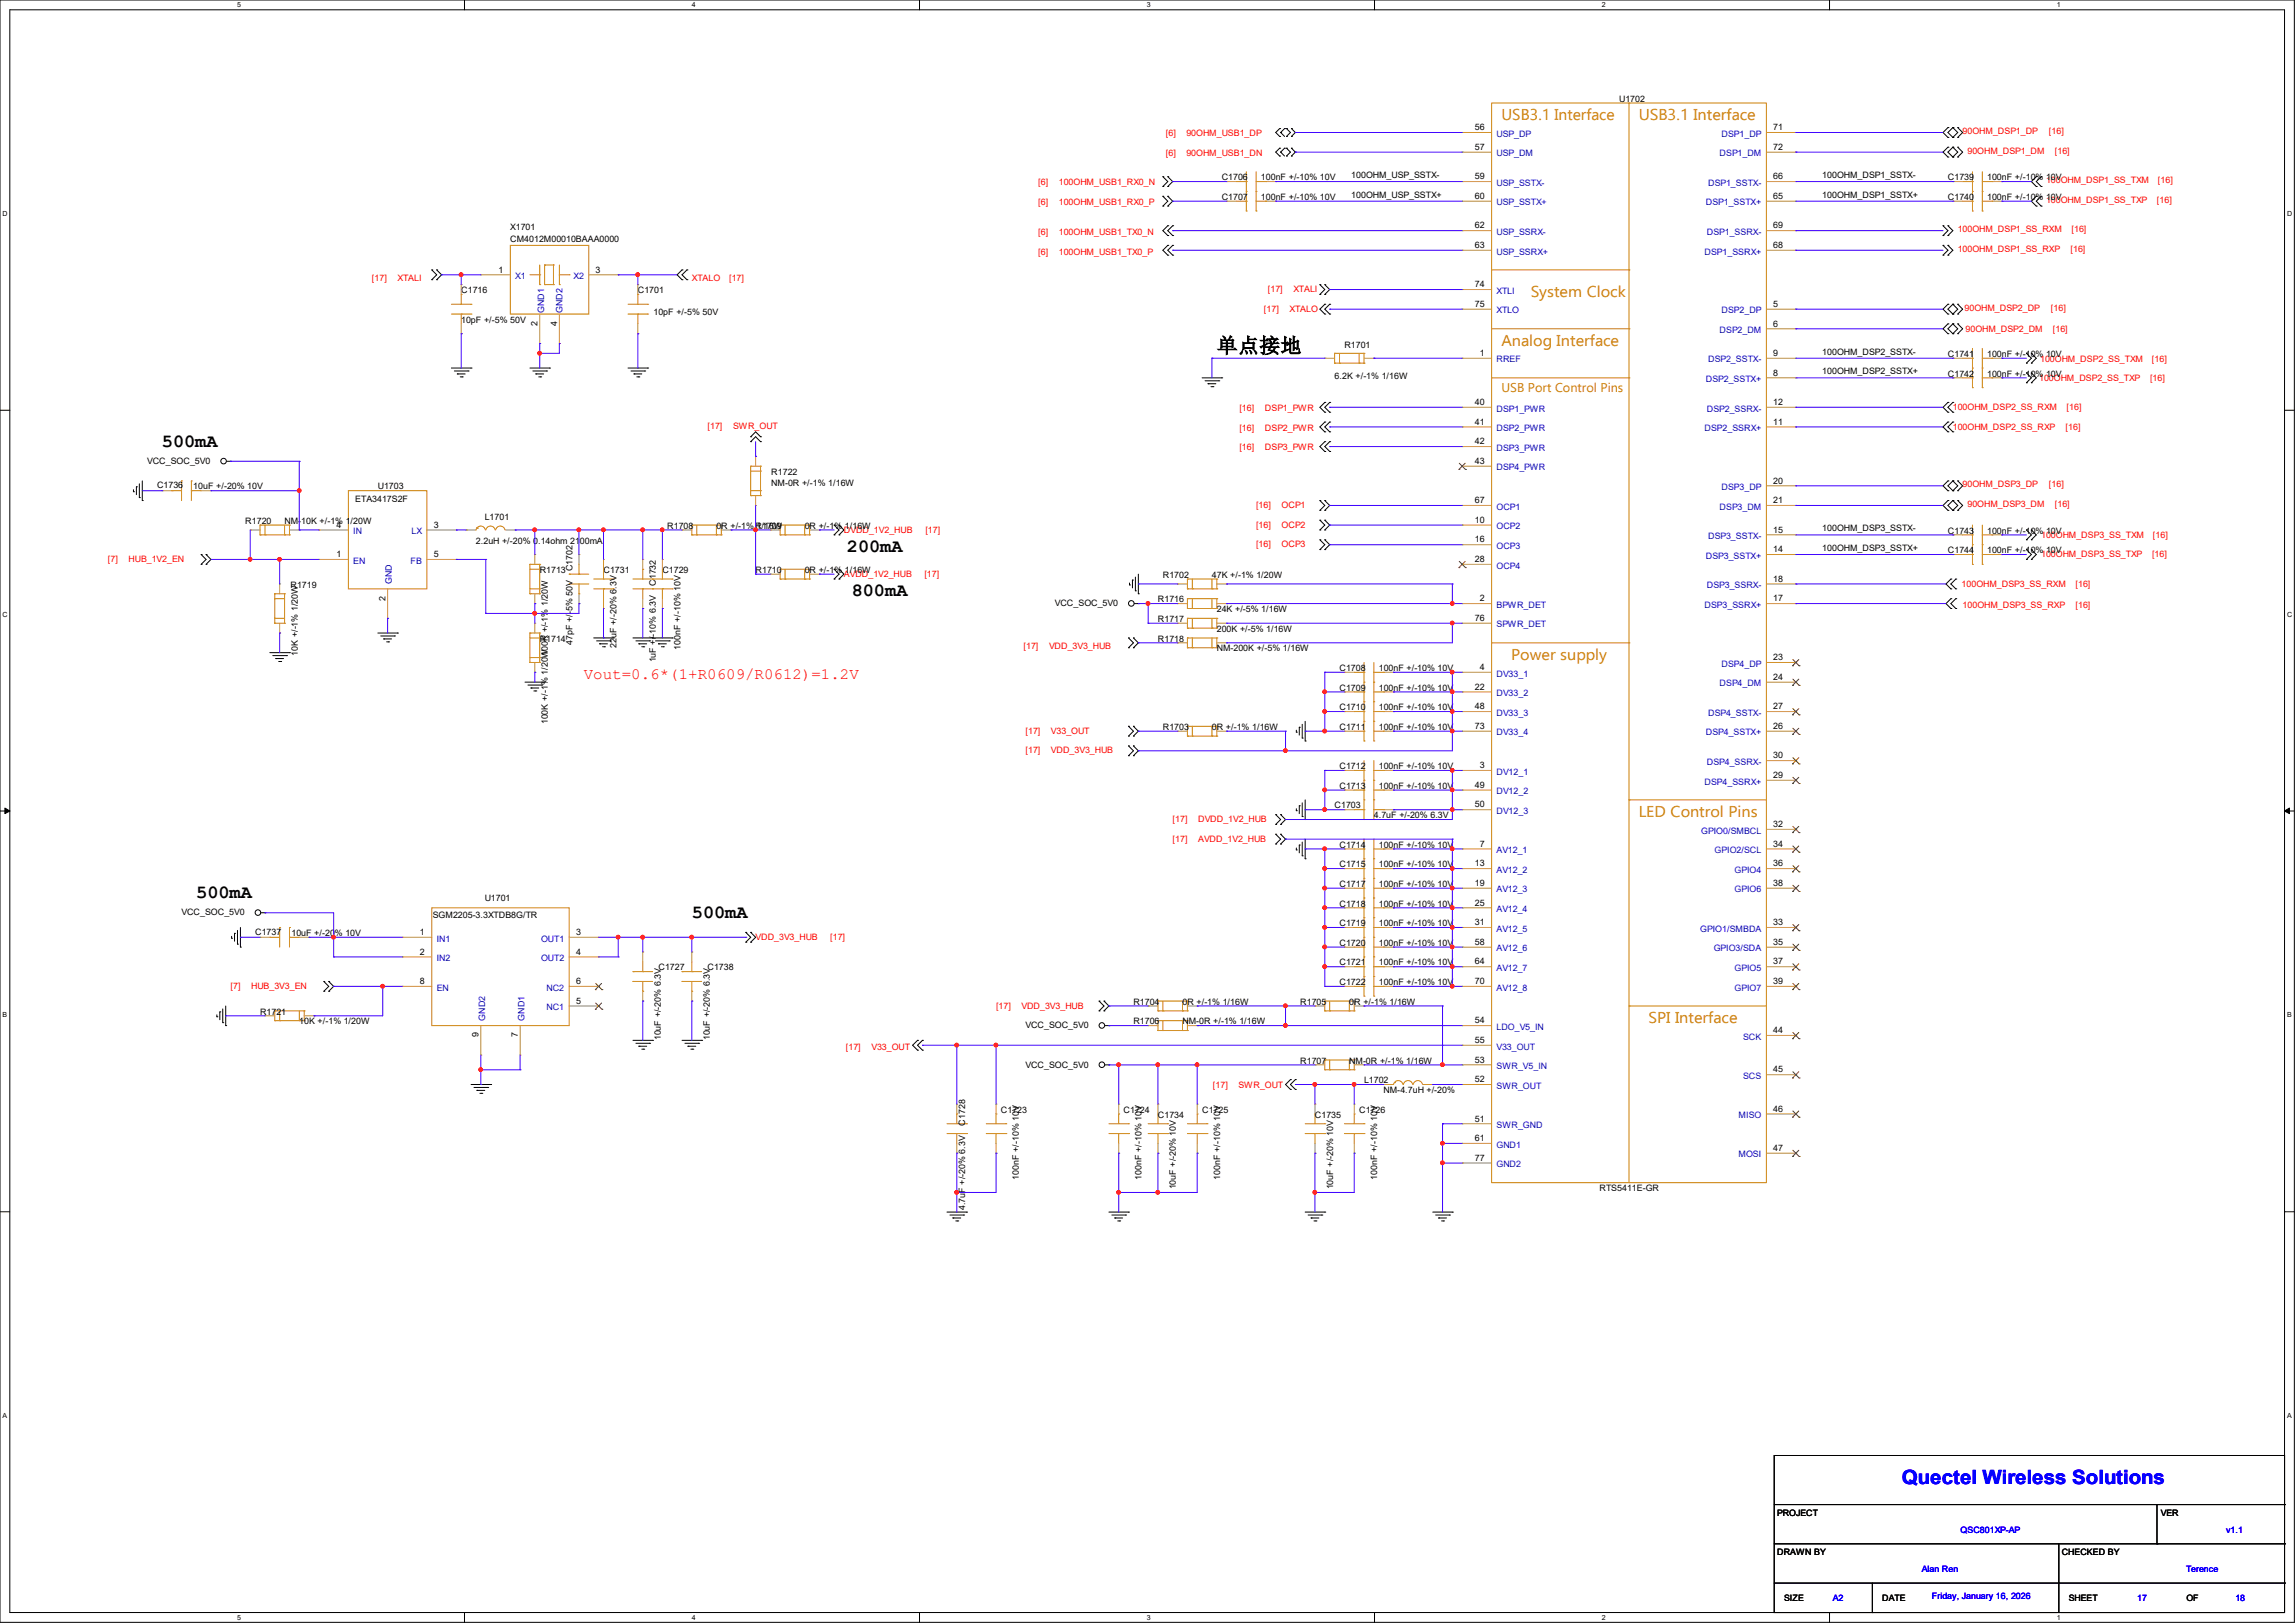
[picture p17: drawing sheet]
<svg xmlns="http://www.w3.org/2000/svg" width="297mm" height="210mm" viewBox="0 0 297 210" stroke-linecap="round" stroke-linejoin="round" font-family="sans-serif">
<defs><g id="words">
<text font-size="2.7" x="157.5" y="45.6">单点接地</text>
<text font-size="2.5" fill="#00f" x="246.1" y="192">Quectel Wireless Solutions</text>
<g font-size="2.4">
<text x="21" y="57.8">500mA</text>
<text x="109.6" y="71.4">200mA</text>
<text x="110.2" y="77.1">800mA</text>
<text x="25.4" y="116.2">500mA</text>
<text x="89.5" y="118.8">500mA</text>
</g>
<g font-size="2" fill="#cc8006">
<text x="194.3" y="15.5">USB3.1 Interface</text>
<text x="212.1" y="15.5">USB3.1 Interface</text>
<text x="198.1" y="38.4">System Clock</text>
<text x="194.3" y="44.7">Analog Interface</text>
<text x="195.6" y="85.4">Power supply</text>
<text x="212.1" y="105.7">LED Control Pins</text>
<text x="213.4" y="132.4">SPI Interface</text>
</g>
<text font-size="2" fill="#f00" x="75.6" y="87.9">Vout=0.6*(1+R0609/R0612)=1.2V</text>
<text font-size="1.7" fill="#cc8006" x="194.3" y="50.7">USB Port Control Pins</text>
<g font-size="1.1" fill="#f00">
<text x="150.9" y="17.6">[6]</text>
<text x="153.5" y="17.6">90OHM_USB1_DP</text>
<text x="254" y="17.4">90OHM_DSP1_DP</text>
<text x="265.2" y="17.4">[16]</text>
<text x="134.4" y="24">[6]</text>
<text x="137" y="24">100OHM_USB1_RX0_N</text>
<text x="150.9" y="20.2">[6]</text>
<text x="153.5" y="20.2">90OHM_USB1_DN</text>
<text x="254.6" y="19.9">90OHM_DSP1_DM</text>
<text x="264.8" y="23.7">100OHM_DSP1_SS_TXM</text>
<text x="265.9" y="19.9">[16]</text>
<text x="279.3" y="23.7">[16]</text>
<text x="134.4" y="26.5">[6]</text>
<text x="137" y="26.5">100OHM_USB1_RX0_P</text>
<text x="264.8" y="26.2">100OHM_DSP1_SS_TXP</text>
<text x="279.1" y="26.2">[16]</text>
<text x="134.4" y="30.4">[6]</text>
<text x="134.4" y="33">[6]</text>
<text x="137" y="30.4">100OHM_USB1_TX0_N</text>
<text x="137" y="33">100OHM_USB1_TX0_P</text>
<text x="253.4" y="30.1">100OHM_DSP1_SS_RXM</text>
<text x="253.4" y="32.6">100OHM_DSP1_SS_RXP</text>
<text x="268" y="32.6">[16]</text>
<text x="268.1" y="30.1">[16]</text>
<text x="48.1" y="36.4">[17]</text>
<text x="51.4" y="36.4">XTALI</text>
<text x="89.5" y="36.4">XTALO</text>
<text x="94.4" y="36.4">[17]</text>
<text x="163.6" y="40.3">[17]</text>
<text x="164.1" y="37.8">[17]</text>
<text x="166.9" y="40.3">XTALO</text>
<text x="167.4" y="37.8">XTALI</text>
<text x="254.2" y="40.2">90OHM_DSP2_DP</text>
<text x="265.4" y="40.2">[16]</text>
<text x="254.4" y="43">90OHM_DSP2_DM</text>
<text x="264" y="46.8">100OHM_DSP2_SS_TXM</text>
<text x="265.7" y="43">[16]</text>
<text x="278.5" y="46.8">[16]</text>
<text x="160.4" y="53.2">[16]</text>
<text x="163.7" y="53.2">DSP1_PWR</text>
<text x="252.7" y="53">100OHM_DSP2_SS_RXM</text>
<text x="263.9" y="49.4">100OHM_DSP2_SS_TXP</text>
<text x="267.5" y="53">[16]</text>
<text x="278.3" y="49.4">[16]</text>
<text x="91.6" y="55.5">[17]</text>
<text x="94.9" y="55.5">SWR_OUT</text>
<text x="160.4" y="55.7">[16]</text>
<text x="160.4" y="58.3">[16]</text>
<text x="163.7" y="55.7">DSP2_PWR</text>
<text x="163.7" y="58.3">DSP3_PWR</text>
<text x="252.7" y="55.6">100OHM_DSP2_SS_RXP</text>
<text x="267.3" y="55.6">[16]</text>
<text x="162.6" y="65.7">[16]</text>
<text x="165.9" y="65.7">OCP1</text>
<text x="254" y="63.1">90OHM_DSP3_DP</text>
<text x="254.6" y="65.6">90OHM_DSP3_DM</text>
<text x="265.2" y="63.1">[16]</text>
<text x="265.9" y="65.6">[16]</text>
<text x="109.2" y="68.9">DVDD_1V2_HUB</text>
<text x="119.8" y="68.9">[17]</text>
<text x="162.6" y="68.3">[16]</text>
<text x="162.6" y="70.8">[16]</text>
<text x="165.9" y="68.3">OCP2</text>
<text x="165.9" y="70.8">OCP3</text>
<text x="264.2" y="69.6">100OHM_DSP3_SS_TXM</text>
<text x="278.6" y="69.6">[16]</text>
<text x="14" y="72.7">[7]</text>
<text x="16.6" y="72.7">HUB_1V2_EN</text>
<text x="109.2" y="74.6">AVDD_1V2_HUB</text>
<text x="119.6" y="74.6">[17]</text>
<text x="253.9" y="75.9">100OHM_DSP3_SS_RXM</text>
<text x="264.2" y="72.1">100OHM_DSP3_SS_TXP</text>
<text x="268.6" y="75.9">[16]</text>
<text x="278.5" y="72.1">[16]</text>
<text x="254" y="78.7">100OHM_DSP3_SS_RXP</text>
<text x="268.6" y="78.7">[16]</text>
<text x="132.5" y="84">[17]</text>
<text x="135.8" y="84">VDD_3V3_HUB</text>
<text x="132.7" y="95">[17]</text>
<text x="136" y="95">V33_OUT</text>
<text x="132.7" y="97.5">[17]</text>
<text x="136" y="97.5">VDD_3V3_HUB</text>
<text x="151.8" y="106.4">[17]</text>
<text x="155.1" y="106.4">DVDD_1V2_HUB</text>
<text x="151.8" y="108.9">[17]</text>
<text x="155.1" y="108.9">AVDD_1V2_HUB</text>
<text x="97.8" y="121.6">VDD_3V3_HUB</text>
<text x="107.4" y="121.6">[17]</text>
<text x="29.8" y="128">[7]</text>
<text x="32.5" y="128">HUB_3V3_EN</text>
<text x="128.9" y="130.5">[17]</text>
<text x="132.2" y="130.5">VDD_3V3_HUB</text>
<text x="109.5" y="135.9">[17]</text>
<text x="112.8" y="135.9">V33_OUT</text>
<text x="157" y="140.8">[17]</text>
<text x="160.3" y="140.8">SWR_OUT</text>
</g>
<g font-size="1.1">
<text x="190.9" y="16.8">56</text>
<text x="209.5" y="13.2">U1702</text>
<text x="229.5" y="16.8">71</text>
<text x="158.1" y="23.3">C1706</text>
<text x="163.2" y="23.3">100nF +/-10% 10V</text>
<text x="174.9" y="23">100OHM_USP_SSTX-</text>
<text x="190.9" y="19.4">57</text>
<text x="190.9" y="23.2">59</text>
<text x="229.5" y="23.2">66</text>
<text x="229.5" y="19.4">72</text>
<text x="235.8" y="23">100OHM_DSP1_SSTX-</text>
<text x="252.1" y="23.3">C1739</text>
<text x="257.2" y="23.3">100nF +/-10% 10V</text>
<text x="66" y="29.8">X1701</text>
<text x="158.1" y="25.9">C1707</text>
<text x="163.2" y="25.9">100nF +/-10% 10V</text>
<text x="174.9" y="25.6">100OHM_USP_SSTX+</text>
<text x="190.9" y="25.7">60</text>
<text x="190.9" y="29.5">62</text>
<text x="229.5" y="25.7">65</text>
<text x="229.5" y="29.5">69</text>
<text x="235.8" y="25.6">100OHM_DSP1_SSTX+</text>
<text x="252.1" y="25.9">C1740</text>
<text x="257.2" y="25.9">100nF +/-10% 10V</text>
<text x="64.5" y="35.3">1</text>
<text x="66" y="31.3">CM4012M00010BAAA0000</text>
<text x="77.1" y="35.3">3</text>
<text x="190.9" y="32.1">63</text>
<text x="229.5" y="32.1">68</text>
<text x="59.7" y="37.9">C1716</text>
<text x="59.7" y="41.7">10pF +/-5% 50V</text>
<text x="82.5" y="37.9">C1701</text>
<text x="84.6" y="40.7">10pF +/-5% 50V</text>
<text x="190.9" y="37.2">74</text>
<text x="190.9" y="39.7">75</text>
<text x="229.5" y="39.7">5</text>
<text x="69.6" y="42.2" transform="rotate(-90 69.6 42.2)">2</text>
<text x="72.1" y="42.2" transform="rotate(-90 72.1 42.2)">4</text>
<text x="174" y="45">R1701</text>
<text x="191.5" y="46.1">1</text>
<text x="229.5" y="42.2">6</text>
<text x="229.5" y="46.1">9</text>
<text x="235.8" y="45.9">100OHM_DSP2_SSTX-</text>
<text x="252.1" y="46.2">C1741</text>
<text x="257.2" y="46.2">100nF +/-10% 10V</text>
<text x="172.7" y="49">6.2K +/-1% 1/16W</text>
<text x="190.9" y="52.4">40</text>
<text x="229.5" y="48.6">8</text>
<text x="229.5" y="52.4">12</text>
<text x="235.8" y="48.4">100OHM_DSP2_SSTX+</text>
<text x="252.1" y="48.7">C1742</text>
<text x="257.2" y="48.7">100nF +/-10% 10V</text>
<text x="190.9" y="55">41</text>
<text x="190.9" y="57.5">42</text>
<text x="229.5" y="55">11</text>
<text x="19" y="60">VCC_SOC_5V0</text>
<text x="20.3" y="63.2">C1736</text>
<text x="25" y="63.3">10uF +/-20% 10V</text>
<text x="46" y="65">ETA3417S2F</text>
<text x="48.9" y="63.3">U1703</text>
<text x="99.8" y="61.4">R1722</text>
<text x="99.8" y="63">NM-0R +/-1% 1/16W</text>
<text x="190.9" y="60">43</text>
<text x="190.9" y="65.1">67</text>
<text x="229.5" y="62.6">20</text>
<text x="229.5" y="65.1">21</text>
<text x="31.7" y="67.8">R1720</text>
<text x="36.8" y="67.8">NM-10K +/-1% 1/20W</text>
<text x="43.6" y="68.3">4</text>
<text x="56.1" y="68.3">3</text>
<text x="61.6" y="70.4">2.2uH +/-20% 0.14ohm 2100mA</text>
<text x="62.7" y="67.3">L1701</text>
<text x="86.4" y="68.4">R1708</text>
<text x="92.7" y="68.4">0R +/-1% 1/16W</text>
<text x="97.8" y="68.4">R1709</text>
<text x="104.1" y="68.4">0R +/-1% 1/16W</text>
<text x="190.9" y="67.7">10</text>
<text x="190.9" y="70.2">16</text>
<text x="229.5" y="71.5">14</text>
<text x="229.5" y="68.9">15</text>
<text x="235.8" y="68.8">100OHM_DSP3_SSTX-</text>
<text x="235.8" y="71.3">100OHM_DSP3_SSTX+</text>
<text x="252.1" y="69">C1743</text>
<text x="252.1" y="71.6">C1744</text>
<text x="257.2" y="69">100nF +/-10% 10V</text>
<text x="257.2" y="71.6">100nF +/-10% 10V</text>
<text x="37.6" y="76">R1719</text>
<text x="43.6" y="72.1">1</text>
<text x="49.9" y="77.7" transform="rotate(-90 49.9 77.7)">2</text>
<text x="56.1" y="72.1">5</text>
<text x="69.8" y="74.1">R1713</text>
<text x="74.1" y="73.9" transform="rotate(-90 74.1 73.9)">C1702</text>
<text x="78.1" y="74.1">C1731</text>
<text x="84.9" y="75.8" transform="rotate(-90 84.9 75.8)">C1732</text>
<text x="85.7" y="74.1">C1729</text>
<text x="97.8" y="74.1">R1710</text>
<text x="104.1" y="74.1">0R +/-1% 1/16W</text>
<text x="149.9" y="77.9">R1716</text>
<text x="150.5" y="74.8">R1702</text>
<text x="156.8" y="74.8">47K +/-1% 1/20W</text>
<text x="190.9" y="72.7">28</text>
<text x="191.5" y="77.8">2</text>
<text x="229.5" y="77.8">17</text>
<text x="229.5" y="75.3">18</text>
<text x="69.8" y="83">R1714</text>
<text x="74.1" y="83.4" transform="rotate(-90 74.1 83.4)">47pF +/-5% 50V</text>
<text x="79.8" y="83.8" transform="rotate(-90 79.8 83.8)">22uF +/-20% 6.3V</text>
<text x="136.5" y="78.4">VCC_SOC_5V0</text>
<text x="149.9" y="80.5">R1717</text>
<text x="149.9" y="83">R1718</text>
<text x="157.5" y="79.2">24K +/-5% 1/16W</text>
<text x="157.5" y="81.7">200K +/-5% 1/16W</text>
<text x="190.9" y="80.4">76</text>
<text x="38.5" y="84.8" transform="rotate(-90 38.5 84.8)">10K +/-1% 1/20W</text>
<text x="70.9" y="84.8" transform="rotate(-90 70.9 84.8)">100K +/-1% 1/20W</text>
<text x="84.9" y="85.7" transform="rotate(-90 84.9 85.7)">1uF +/-10% 6.3V</text>
<text x="88.1" y="84.1" transform="rotate(-90 88.1 84.1)">100nF +/-10% 10V</text>
<text x="157.5" y="84.3">NM-200K +/-5% 1/16W</text>
<text x="173.4" y="86.8">C1708</text>
<text x="173.4" y="89.4">C1709</text>
<text x="178.4" y="86.8">100nF +/-10% 10V</text>
<text x="178.4" y="89.4">100nF +/-10% 10V</text>
<text x="190.9" y="89.2">22</text>
<text x="191.5" y="86.7">4</text>
<text x="229.5" y="85.4">23</text>
<text x="229.5" y="88">24</text>
<text x="70.9" y="93.7" transform="rotate(-90 70.9 93.7)">100K +/-1% 1/20W</text>
<text x="150.5" y="94.4">R1703</text>
<text x="156.8" y="94.4">0R +/-1% 1/16W</text>
<text x="173.4" y="94.4">C1711</text>
<text x="173.4" y="91.9">C1710</text>
<text x="178.4" y="94.4">100nF +/-10% 10V</text>
<text x="178.4" y="91.9">100nF +/-10% 10V</text>
<text x="190.9" y="91.8">48</text>
<text x="190.9" y="94.3">73</text>
<text x="229.5" y="94.3">26</text>
<text x="229.5" y="91.8">27</text>
<text x="173.4" y="99.5">C1712</text>
<text x="178.4" y="99.5">100nF +/-10% 10V</text>
<text x="190.9" y="101.9">49</text>
<text x="191.5" y="99.4">3</text>
<text x="229.5" y="100.7">29</text>
<text x="229.5" y="98.1">30</text>
<text x="172.7" y="104.6">C1703</text>
<text x="173.4" y="102.1">C1713</text>
<text x="177.8" y="105.9">4.7uF +/-20% 6.3V</text>
<text x="178.4" y="102.1">100nF +/-10% 10V</text>
<text x="190.9" y="104.5">50</text>
<text x="229.5" y="107">32</text>
<text x="173.4" y="109.7">C1714</text>
<text x="173.4" y="112.2">C1715</text>
<text x="178.4" y="109.7">100nF +/-10% 10V</text>
<text x="178.4" y="112.2">100nF +/-10% 10V</text>
<text x="190.9" y="112.1">13</text>
<text x="191.5" y="109.6">7</text>
<text x="229.5" y="109.6">34</text>
<text x="229.5" y="112.1">36</text>
<text x="23.5" y="118.5">VCC_SOC_5V0</text>
<text x="56" y="118.8">SGM2205-3.3XTDB8G/TR</text>
<text x="62.7" y="116.5">U1701</text>
<text x="173.4" y="119.8">C1719</text>
<text x="173.4" y="114.8">C1717</text>
<text x="173.4" y="117.3">C1718</text>
<text x="178.4" y="119.8">100nF +/-10% 10V</text>
<text x="178.4" y="114.8">100nF +/-10% 10V</text>
<text x="178.4" y="117.3">100nF +/-10% 10V</text>
<text x="190.9" y="114.6">19</text>
<text x="190.9" y="117.2">25</text>
<text x="190.9" y="119.7">31</text>
<text x="229.5" y="119.7">33</text>
<text x="229.5" y="114.6">38</text>
<text x="33" y="121">C1737</text>
<text x="37.7" y="121.1">10uF +/-20% 10V</text>
<text x="54.4" y="121">1</text>
<text x="54.4" y="123.5">2</text>
<text x="74.5" y="121">3</text>
<text x="74.5" y="123.5">4</text>
<text x="85.2" y="125.6">C1727</text>
<text x="91.6" y="125.6">C1738</text>
<text x="173.4" y="122.4">C1720</text>
<text x="173.4" y="124.9">C1721</text>
<text x="178.4" y="122.4">100nF +/-10% 10V</text>
<text x="178.4" y="124.9">100nF +/-10% 10V</text>
<text x="190.9" y="122.3">58</text>
<text x="190.9" y="124.8">64</text>
<text x="229.5" y="122.3">35</text>
<text x="229.5" y="124.8">37</text>
<text x="33.7" y="131.3">R1721</text>
<text x="54.4" y="127.3">8</text>
<text x="74.5" y="129.9">5</text>
<text x="74.5" y="127.3">6</text>
<text x="146.7" y="130">R1704</text>
<text x="153" y="130">0R +/-1% 1/16W</text>
<text x="168.3" y="130">R1705</text>
<text x="173.4" y="127.5">C1722</text>
<text x="174.6" y="130">0R +/-1% 1/16W</text>
<text x="178.4" y="127.5">100nF +/-10% 10V</text>
<text x="190.9" y="127.3">70</text>
<text x="229.5" y="127.3">39</text>
<text x="38.7" y="132.5">10K +/-1% 1/20W</text>
<text x="61.9" y="134.2" transform="rotate(-90 61.9 134.2)">9</text>
<text x="67" y="134.2" transform="rotate(-90 67 134.2)">7</text>
<text x="85.5" y="134.6" transform="rotate(-90 85.5 134.6)">10uF +/-20% 6.3V</text>
<text x="91.9" y="134.6" transform="rotate(-90 91.9 134.6)">10uF +/-20% 6.3V</text>
<text x="132.7" y="133.1">VCC_SOC_5V0</text>
<text x="146.7" y="132.5">R1706</text>
<text x="153" y="132.5">NM-0R +/-1% 1/16W</text>
<text x="168.3" y="137.6">R1707</text>
<text x="174.6" y="137.6">NM-0R +/-1% 1/16W</text>
<text x="190.9" y="137.5">53</text>
<text x="190.9" y="132.4">54</text>
<text x="190.9" y="135">55</text>
<text x="229.5" y="133.7">44</text>
<text x="129.5" y="144">C1723</text>
<text x="132.7" y="138.1">VCC_SOC_5V0</text>
<text x="145.4" y="144">C1724</text>
<text x="155.6" y="144">C1725</text>
<text x="175.9" y="144">C1726</text>
<text x="176.5" y="140.2">L1702</text>
<text x="179.1" y="141.4">NM-4.7uH +/-20%</text>
<text x="190.9" y="140">52</text>
<text x="229.5" y="138.8">45</text>
<text x="229.5" y="143.9">46</text>
<text x="124.9" y="145.7" transform="rotate(-90 124.9 145.7)">C1728</text>
<text x="149.9" y="144.6">C1734</text>
<text x="170.2" y="144.6">C1735</text>
<text x="190.9" y="145.1">51</text>
<text x="190.9" y="147.7">61</text>
<text x="229.5" y="148.9">47</text>
<text x="131.9" y="152.7" transform="rotate(-90 131.9 152.7)">100nF +/-10% 10V</text>
<text x="147.7" y="152.7" transform="rotate(-90 147.7 152.7)">100nF +/-10% 10V</text>
<text x="152.2" y="153.9" transform="rotate(-90 152.2 153.9)">10uF +/-20% 10V</text>
<text x="157.9" y="152.7" transform="rotate(-90 157.9 152.7)">100nF +/-10% 10V</text>
<text x="172.5" y="153.9" transform="rotate(-90 172.5 153.9)">10uF +/-20% 10V</text>
<text x="178.2" y="152.7" transform="rotate(-90 178.2 152.7)">100nF +/-10% 10V</text>
<text x="190.9" y="150.2">77</text>
<text x="207" y="154.1">RTS5411E-GR</text>
<text x="124.9" y="156.6" transform="rotate(-90 124.9 156.6)">4.7uF +/-20% 6.3V</text>
<text x="230" y="196.2">PROJECT</text>
<text x="279.7" y="196.2">VER</text>
<text x="230" y="201.3">DRAWN BY</text>
<text x="266.8" y="201.3">CHECKED BY</text>
<text x="230.9" y="207.2">SIZE</text>
<text x="243.6" y="207.2">DATE</text>
<text x="267.7" y="207.2">SHEET</text>
<text x="283" y="207.2">OF</text>
</g>
<g font-size="1.1" fill="#00c">
<text x="193.7" y="17.7">USP_DP</text>
<text x="222.8" y="17.7">DSP1_DP</text>
<text x="193.7" y="20.2">USP_DM</text>
<text x="222.5" y="20.2">DSP1_DM</text>
<text x="193.7" y="24">USP_SSTX-</text>
<text x="193.7" y="26.6">USP_SSTX+</text>
<text x="220.8" y="26.6">DSP1_SSTX+</text>
<text x="221.1" y="24">DSP1_SSTX-</text>
<text x="193.7" y="30.4">USP_SSRX-</text>
<text x="193.7" y="32.9">USP_SSRX+</text>
<text x="220.6" y="32.9">DSP1_SSRX+</text>
<text x="220.9" y="30.4">DSP1_SSRX-</text>
<text x="66.7" y="36.1">X1</text>
<text x="70.4" y="40.5" transform="rotate(-90 70.4 40.5)">GND1</text>
<text x="72.8" y="40.5" transform="rotate(-90 72.8 40.5)">GND2</text>
<text x="74.2" y="36.1">X2</text>
<text x="193.7" y="38">XTLI</text>
<text x="193.7" y="40.6">XTLO</text>
<text x="222.8" y="40.6">DSP2_DP</text>
<text x="193.7" y="46.9">RREF</text>
<text x="221.1" y="46.9">DSP2_SSTX-</text>
<text x="222.5" y="43.1">DSP2_DM</text>
<text x="193.7" y="53.3">DSP1_PWR</text>
<text x="220.8" y="49.4">DSP2_SSTX+</text>
<text x="220.9" y="53.3">DSP2_SSRX-</text>
<text x="193.7" y="55.8">DSP2_PWR</text>
<text x="193.7" y="58.3">DSP3_PWR</text>
<text x="220.6" y="55.8">DSP2_SSRX+</text>
<text x="193.7" y="60.9">DSP4_PWR</text>
<text x="193.7" y="66">OCP1</text>
<text x="222.5" y="66">DSP3_DM</text>
<text x="222.8" y="63.4">DSP3_DP</text>
<text x="45.7" y="69.1">IN</text>
<text x="53.3" y="69.1">LX</text>
<text x="193.7" y="68.5">OCP2</text>
<text x="193.7" y="71">OCP3</text>
<text x="221.1" y="69.8">DSP3_SSTX-</text>
<text x="45.7" y="72.9">EN</text>
<text x="50.7" y="75.6" transform="rotate(-90 50.7 75.6)">GND</text>
<text x="53.1" y="72.9">FB</text>
<text x="193.7" y="73.6">OCP4</text>
<text x="220.8" y="72.3">DSP3_SSTX+</text>
<text x="220.9" y="76.1">DSP3_SSRX-</text>
<text x="193.7" y="78.7">BPWR_DET</text>
<text x="193.7" y="81.2">SPWR_DET</text>
<text x="220.6" y="78.7">DSP3_SSRX+</text>
<text x="193.7" y="87.5">DV33_1</text>
<text x="222.5" y="88.8">DSP4_DM</text>
<text x="222.8" y="86.3">DSP4_DP</text>
<text x="193.7" y="92.6">DV33_3</text>
<text x="193.7" y="95.2">DV33_4</text>
<text x="193.7" y="90.1">DV33_2</text>
<text x="220.8" y="95.2">DSP4_SSTX+</text>
<text x="221.1" y="92.6">DSP4_SSTX-</text>
<text x="193.7" y="100.2">DV12_1</text>
<text x="220.6" y="101.5">DSP4_SSRX+</text>
<text x="220.9" y="99">DSP4_SSRX-</text>
<text x="193.7" y="102.8">DV12_2</text>
<text x="193.7" y="105.3">DV12_3</text>
<text x="220.2" y="107.9">GPIO0/SMBCL</text>
<text x="193.7" y="110.4">AV12_1</text>
<text x="193.7" y="112.9">AV12_2</text>
<text x="221.9" y="110.4">GPIO2/SCL</text>
<text x="224.5" y="112.9">GPIO4</text>
<text x="193.7" y="115.5">AV12_3</text>
<text x="193.7" y="118">AV12_4</text>
<text x="224.5" y="115.5">GPIO6</text>
<text x="56.5" y="121.8">IN1</text>
<text x="56.5" y="124.4">IN2</text>
<text x="70" y="121.8">OUT1</text>
<text x="70" y="124.4">OUT2</text>
<text x="193.7" y="123.1">AV12_6</text>
<text x="193.7" y="125.6">AV12_7</text>
<text x="193.7" y="120.6">AV12_5</text>
<text x="220" y="120.6">GPIO1/SMBDA</text>
<text x="221.8" y="123.1">GPIO3/SDA</text>
<text x="224.5" y="125.6">GPIO5</text>
<text x="56.5" y="128.2">EN</text>
<text x="70.7" y="130.7">NC1</text>
<text x="70.7" y="128.2">NC2</text>
<text x="193.7" y="128.2">AV12_8</text>
<text x="224.5" y="128.2">GPIO7</text>
<text x="62.8" y="132.1" transform="rotate(-90 62.8 132.1)">GND2</text>
<text x="67.9" y="132.1" transform="rotate(-90 67.9 132.1)">GND1</text>
<text x="193.7" y="133.3">LDO_V5_IN</text>
<text x="193.7" y="135.8">V33_OUT</text>
<text x="225.6" y="134.5">SCK</text>
<text x="193.7" y="140.9">SWR_OUT</text>
<text x="193.7" y="138.3">SWR_V5_IN</text>
<text x="225.6" y="139.6">SCS</text>
<text x="193.7" y="146">SWR_GND</text>
<text x="193.7" y="148.5">GND1</text>
<text x="225" y="144.7">MISO</text>
<text x="225" y="149.8">MOSI</text>
<text x="193.7" y="151">GND2</text>
</g>
<g font-size="1.1" fill="#00f">
<text x="248.7" y="203.4">Alan Ren</text>
<text x="253.7" y="198.3">QSC801XP-AP</text>
<text x="282.9" y="203.4">Terence</text>
<text x="288.1" y="198.3">v1.1</text>
<text x="237.2" y="207.2">A2</text>
<text x="250" y="206.8">Friday, January 16, 2026</text>
<text x="276.6" y="207.2">17</text>
<text x="289.3" y="207.2">18</text>
</g>
<g font-size=".9">
<text x="30.7" y=".9">5</text>
<text x="89.5" y=".9">4</text>
<text x="148.4" y=".9">3</text>
<text x="207.3" y=".9">2</text>
<text x="266.2" y=".9">1</text>
<text x=".3" y="28">D</text>
<text x="296" y="28">D</text>
<text x=".3" y="79.8">C</text>
<text x="296" y="79.8">C</text>
<text x=".3" y="131.7">B</text>
<text x="296" y="131.7">B</text>
<text x=".3" y="183.5">A</text>
<text x="296" y="183.5">A</text>
<text x="30.7" y="209.6">5</text>
<text x="89.5" y="209.6">4</text>
<text x="148.4" y="209.6">3</text>
<text x="207.3" y="209.6">2</text>
<text x="266.2" y="209.6">1</text>
</g>
</g></defs>
<path d="M0 0h296.9v209.9h-296.9zM1.3 1.3h294.4v207.4h-294.4z" fill="none" stroke="#000" stroke-width=".13"/>
<g fill="#fff">
<path d="M30.7 .1h.5v1h-.5z"/>
<path d="M30.7 208.8h.5v1h-.5z"/>
</g>
<path d="M60.1 0v1.3M60.1 208.7v1.2" fill="none" stroke="#000" stroke-width=".13"/>
<g fill="#fff">
<path d="M89.5 .1h.5v1h-.5z"/>
<path d="M89.5 208.8h.5v1h-.5z"/>
</g>
<path d="M119 0v1.3M119 208.7v1.2" fill="none" stroke="#000" stroke-width=".13"/>
<g fill="#fff">
<path d="M148.4 .1h.5v1h-.5z"/>
<path d="M148.4 208.8h.5v1h-.5z"/>
</g>
<path d="M177.9 0v1.3M177.9 208.7v1.2" fill="none" stroke="#000" stroke-width=".13"/>
<g fill="#fff">
<path d="M207.3 .1h.5v1h-.5z"/>
<path d="M207.3 208.8h.5v1h-.5z"/>
</g>
<path d="M236.8 0v1.3M236.8 208.7v1.2" fill="none" stroke="#000" stroke-width=".13"/>
<g fill="#fff">
<path d="M266.2 .1h.5v1h-.5z"/>
<path d="M266.2 208.8h.5v1h-.5z"/>
<path d="M.3 27.2h.7v1h-.7z"/>
<path d="M296 27.2h.6v1h-.6z"/>
<path d="M.3 79h.7v1h-.7z"/>
<path d="M296 79h.6v1h-.6z"/>
</g>
<path d="M0 53.1h1.3M295.7 53.1h1.2" fill="none" stroke="#000" stroke-width=".13"/>
<g fill="#fff">
<path d="M.3 130.9h.6v1h-.6z"/>
<path d="M296 130.9h.6v1h-.6z"/>
</g>
<path d="M0 104.9h1.3M295.7 104.9h1.2" fill="none" stroke="#000" stroke-width=".13"/>
<path d="M.6 104.6l.7 .3-.7 .4zM295.7 104.9l.6-.3v.7z" fill="#000" stroke="#000" stroke-width=".13"/>
<g fill="#fff">
<path d="M.3 182.7h.6v1h-.6z"/>
<path d="M296 182.7h.5v1h-.5z"/>
</g>
<g fill="none" stroke="#000" stroke-width=".13">
<path d="M165.6 17.7h.1M165.6 16.6h.1M165.6 19.2h.1M165.6 19.2l-.5 .5 .5 .5M165.6 16.6l-.5 .5 .5 .6M165.7 17.1h.1M165.7 19.7h.1M165.7 17.1l.5 .6M165.7 19.7l.5 .5M166.2 16.6h.1M166.2 19.2h.1M166.2 16.6l-.5 .5"/>
<path d="M166.2 19.2l-.5 .5M166.5 16.6h.1M166.5 17.7h.1M166.5 19.2h.1M166.5 16.6l.5 .5-.5 .6M166.5 19.2l.5 .5-.5 .5M167.1 16.6h.1M167.1 17.7h.1M167.1 19.2h.1M167.1 16.6l.5 .5-.5 .6M167.1 19.2l.5 .5-.5 .5M252.1 17.8h.1"/>
<path d="M252.1 16.5h.1M252.1 19h.1M252.1 19l-.6 .7 .6 .6M252.1 16.5l-.6 .6 .6 .7M252.7 17.8h.1M252.7 16.5h.1M252.7 19h.1M252.7 16.5l.7 .6-.7 .7M252.7 16.5l-.6 .6 .6 .7M252.7 19l.7 .7-.7 .6M252.7 19l-.6 .7 .6 .6M253.4 17.8h.1"/>
<path d="M253.4 16.5h.1M253.4 19h.1M253.4 16.5l.6 .6-.6 .7M253.4 19l.6 .7-.6 .6M55.9 36.2h.1M55.9 34.9h.1M55.9 34.9l.6 .7-.6 .6M56.5 34.9h.1M56.5 36.2h.1M56.5 34.9l.6 .7-.6 .6M88.3 36.2h.1M88.3 34.9h.1"/>
<path d="M88.3 34.9l-.7 .7 .7 .6M88.9 34.9h.1M88.9 36.2h.1M88.9 34.9l-.6 .7 .6 .6M150.5 22.9h.1M150.5 24.1h.1M150.5 25.4h.1M150.5 26.7h.1M150.5 22.9l.6 .6-.6 .6M150.5 25.4l.6 .6-.6 .7M151.1 24.1h.1M151.1 22.9h.1"/>
<path d="M151.1 26.7h.1M151.1 25.4h.1M151.1 29.2h.1M151.1 30.5h.1M151.1 31.7h.1M151.1 33h.1M151.1 22.9l.7 .6-.7 .6M151.1 25.4l.7 .6-.7 .7M151.1 29.2l-.6 .6 .6 .7M151.1 31.7l-.6 .7 .6 .6M151.8 29.2h.1M151.8 30.5h.1"/>
<path d="M151.8 31.7h.1M151.8 33h.1M151.8 29.2l-.7 .6 .7 .7M151.8 31.7l-.7 .7 .7 .6M165.6 20.2h.1M166.5 20.2h.1M167.1 20.2h.1M170.8 36.8h.1M170.8 38.1h.1M170.8 36.8l.6 .7-.6 .6M171.4 38.1h.1M171.4 36.8h.1"/>
<path d="M171.4 39.4h.1M171.4 36.8l.7 .7-.7 .6M171.4 39.4l-.6 .6 .6 .6M172.1 39.4h.1M172.1 39.4l-.7 .6 .7 .6M251.5 29.2h.1M251.5 30.5h.1M251.5 31.7h.1M251.5 33h.1M251.5 29.2l.6 .6-.6 .7M251.5 31.7l.6 .7-.6 .6M252.1 20.3h.1"/>
<path d="M252.1 29.2h.1M252.1 30.5h.1M252.1 31.7h.1M252.1 33h.1M252.1 39.4h.1M252.1 29.2l.6 .6-.6 .7M252.1 31.7l.6 .7-.6 .6M252.1 39.4l-.6 .6 .6 .6M252.7 20.3h.1M252.7 39.4h.1M252.7 39.4l.7 .6-.7 .6M252.7 39.4l-.6 .6 .6 .6"/>
<path d="M253.4 20.3h.1M253.4 39.4h.1M253.4 39.4l.6 .6-.6 .6M263.5 24.1h.1M263.5 22.9h.1M263.5 26.7h.1M263.5 25.4h.1M263.5 25.4l-.6 .6 .6 .7M263.5 22.9l-.6 .6 .6 .6M264.2 22.9h.1M264.2 24.1h.1M264.2 25.4h.1"/>
<path d="M264.2 26.7h.1M264.2 22.9l-.7 .6 .7 .6M264.2 25.4l-.7 .6 .7 .7M29.3 59.7h.5M29.8 59.7h.1M58.4 47.6h2.6M58.8 48h1.8M59.2 48.4h.1M59.2 48.4h1M59.6 48.8h.2M59.8 48.8h.1M60.6 48h.1"/>
<path d="M61 47.6h.1M68.6 47.6h2.5M69 48h1.7M69.3 48.4h.1M69.3 48.4h1.1M69.7 48.8h.3M70 48.8h.1M70.7 48h.1M71.1 47.6h.1M81.3 47.6h2.5M81.7 48h1.7M82 48.4h.1"/>
<path d="M82 48.4h1.1M82.4 48.8h.3M82.7 48.8h.1M83.4 48h.1M83.8 47.6h.1M97.2 56.5h.1M97.2 57.1h.1M97.2 56.5l.6-.6 .6 .6M97.2 57.1l.6-.6 .6 .6M98.4 56.5h.1M98.4 57.1h.1M155.6 48.9h2.5"/>
<path d="M156 49.3h1.7M156.3 49.7h.1M156.3 49.7h1.1M156.7 50h.3M157 50h.1M157.7 49.3h.1M158.1 48.9h.1M171.4 40.6h.1M171.4 52.1h.1M171.4 53.3h.1M171.4 54.6h.1M171.4 55.9h.1"/>
<path d="M171.4 57.1h.1M171.4 58.4h.1M171.4 52.1l-.6 .6 .6 .6M171.4 54.6l-.6 .6 .6 .7M171.4 57.1l-.6 .7 .6 .6M172.1 40.6h.1M172.1 52.1h.1M172.1 53.3h.1M172.1 54.6h.1M172.1 55.9h.1M172.1 57.1h.1M172.1 58.4h.1"/>
<path d="M172.1 52.1l-.7 .6 .7 .6M172.1 54.6l-.7 .6 .7 .7M172.1 57.1l-.7 .7 .7 .6M252.1 40.6h.1M252.1 41.9h.1M252.1 43.2h.1M252.1 52.1h.1M252.1 53.3h.1M252.1 54.6h.1M252.1 55.9h.1M252.1 41.9l-.6 .6 .6 .7M252.1 52.1l-.6 .6 .6 .6"/>
<path d="M252.1 54.6l-.6 .6 .6 .7M252.7 40.6h.1M252.7 41.9h.1M252.7 43.2h.1M252.7 53.3h.1M252.7 52.1h.1M252.7 55.9h.1M252.7 54.6h.1M252.7 41.9l.7 .6-.7 .7M252.7 41.9l-.6 .6 .6 .7M252.7 52.1l-.6 .6 .6 .6M252.7 54.6l-.6 .6 .6 .7"/>
<path d="M253.4 40.6h.1M253.4 41.9h.1M253.4 43.2h.1M253.4 41.9l.6 .6-.6 .7M262.3 47h.1M262.3 45.7h.1M262.3 49.5h.1M262.3 48.3h.1M262.3 45.7l.6 .7-.6 .6M262.3 48.3l.6 .6-.6 .6M262.9 47h.1M262.9 45.7h.1"/>
<path d="M262.9 49.5h.1M262.9 48.3h.1M262.9 45.7l.6 .7-.6 .6M262.9 48.3l.6 .6-.6 .6M17.3 63.6h.1M17.3 63.4v.2M17.7 63h.1M17.7 63v1M18 64.4h.1M18 62.6v1.8M18.4 64.8h.1M18.4 62.2v2.6"/>
<path d="M26 71.8h.1M26 73h.1M26 71.8l.7 .6-.7 .6M26.7 73h.1M26.7 71.8h.1M26.7 71.8l.6 .6-.6 .6M107.9 69.2h.1M107.9 67.9h.1M107.9 74.9h.1M107.9 73.7h.1M107.9 73.7l.7 .6-.7 .6M107.9 67.9l.7 .7-.7 .6"/>
<path d="M108.6 69.2h.1M108.6 67.9h.1M108.6 74.9h.1M108.6 73.7h.1M108.6 67.9l.6 .7-.6 .6M108.6 73.7l.6 .6-.6 .6M146.2 75.7h.1M146.2 75.4v.3M146.6 75.1h.1M146.6 75.1v1M146.8 78.1h.5M146.9 76.5h.1"/>
<path d="M146.9 74.7v1.8M147.3 76.8h.1M147.3 78.1h.1M147.3 74.3v2.5M170.8 64.8h.1M170.8 66h.1M170.8 67.3h.1M170.8 68.6h.1M170.8 69.8h.1M170.8 71.1h.1M170.8 64.8l.6 .6-.6 .6M170.8 67.3l.6 .6-.6 .7"/>
<path d="M170.8 69.8l.6 .7-.6 .6M171.4 66h.1M171.4 64.8h.1M171.4 68.6h.1M171.4 67.3h.1M171.4 71.1h.1M171.4 69.8h.1M171.4 64.8l.7 .6-.7 .6M171.4 67.3l.7 .6-.7 .7M171.4 69.8l.7 .7-.7 .6M252.1 62.2h.1M252.1 63.5h.1"/>
<path d="M252.1 64.8h.1M252.1 66h.1M252.1 64.8l-.6 .6 .6 .6M252.1 62.2l-.6 .7 .6 .6M252.5 74.9h.1M252.5 76.2h.1M252.5 77.5h.1M252.5 78.7h.1M252.5 74.9l-.7 .7 .7 .6M252.5 77.5l-.7 .6 .7 .6M252.7 62.2h.1M252.7 63.5h.1"/>
<path d="M252.7 64.8h.1M252.7 66h.1M252.7 62.2l.7 .7-.7 .6M252.7 62.2l-.6 .7 .6 .6M252.7 64.8l.7 .6-.7 .6M252.7 64.8l-.6 .6 .6 .6M253.1 76.2h.1M253.1 74.9h.1M253.1 78.7h.1M253.1 77.5h.1M253.1 74.9l-.6 .7 .6 .6M253.1 77.5l-.6 .6 .6 .6"/>
<path d="M253.4 62.2h.1M253.4 63.5h.1M253.4 64.8h.1M253.4 66h.1M253.4 62.2l.6 .7-.6 .6M253.4 64.8l.6 .6-.6 .6M262.3 69.8h.1M262.3 68.6h.1M262.3 72.4h.1M262.3 71.1h.1M262.3 68.6l.6 .6-.6 .6M262.3 71.1l.6 .7-.6 .6"/>
<path d="M262.9 69.8h.1M262.9 68.6h.1M262.9 72.4h.1M262.9 71.1h.1M262.9 68.6l.6 .6-.6 .6M262.9 71.1l.6 .7-.6 .6M34.9 84.5h2.6M35.3 84.8h1.8M35.7 85.2h.1M35.7 85.2h1M36.1 85.6h.2M36.3 85.6h.1"/>
<path d="M37.1 84.8h.1M37.5 84.5h.1M48.9 81.9h2.5M49.3 82.3h1.8M49.7 82.7h.1M49.7 82.7h1M50 83.1h.3M50.3 83.1h.1M51.1 82.3h.1M51.4 81.9h.1M67.9 88.3h2.6M68.3 88.6h1.8"/>
<path d="M68.7 89h.1M68.7 89h1M69.1 89.4h.2M69.3 89.4h.1M70.1 88.6h.1M70.5 88.3h.1M76.8 82.5h2.6M77.2 82.9h1.8M77.6 83.3h.1M77.6 83.3h1M78 83.7h.2M78.2 83.7h.1"/>
<path d="M79 82.9h.1M79.4 82.5h.1M81.9 82.5h5.1M82.3 82.9h1.8M82.7 83.3h.1M82.7 83.3h1M83.1 83.7h.2M83.3 83.7h.1M84.1 82.9h.1M84.5 82.5h.1M84.8 82.9h1.8M85.2 83.3h.1"/>
<path d="M85.2 83.3h1M85.6 83.7h.3M85.9 83.7h.1M86.6 82.9h.1M87 82.5h.1M146 82.5h.1M146 83.8h.1M146 94h.1M146 95.2h.1M146 96.5h.1M146 97.8h.1M146 82.5l.7 .7-.7 .6"/>
<path d="M146 94l.7 .6-.7 .6M146 96.5l.7 .7-.7 .6M146.7 83.8h.1M146.7 82.5h.1M146.7 95.2h.1M146.7 94h.1M146.7 97.8h.1M146.7 96.5h.1M146.7 94l.6 .6-.6 .6M146.7 82.5l.6 .7-.6 .6M146.7 96.5l.6 .7-.6 .6M167.8 94.7h.1"/>
<path d="M167.8 94.5v.2M168.1 94.1h.1M168.1 94.1v1M168.5 95.5h.1M168.5 93.7v1.8M168.9 95.9h.1M168.9 93.3v2.6M33.8 118.1h.5M34.3 118.1h.1M165.1 105.4h.1M165.1 106.7h.1M165.1 107.9h.1"/>
<path d="M165.1 109.2h.1M165.1 105.4l.6 .6-.6 .7M165.1 107.9l.6 .7-.6 .6M165.7 106.7h.1M165.7 105.4h.1M165.7 109.2h.1M165.7 107.9h.1M165.7 105.4l.7 .6-.7 .7M165.7 107.9l.7 .7-.7 .6M167.8 104.9h.1M167.8 110h.1M167.8 104.6v.3"/>
<path d="M167.8 109.7v.3M168.1 104.3h.1M168.1 109.3h.1M168.1 104.3v1M168.1 109.3v1.1M168.5 105.7h.1M168.5 110.7h.1M168.5 103.9v1.8M168.5 109v1.7M168.9 106h.1M168.9 111.1h.1M168.9 103.5v2.5"/>
<path d="M168.9 108.6v2.5M28.1 131.6h.1M28.1 131.3v.3M28.4 130.9h.1M28.4 130.9v1.1M28.8 132.3h.1M28.8 130.6v1.7M29.2 132.7h.1M29.2 130.2v2.5M30 121.4h.1M30 121.2v.2M30.4 120.8h.1"/>
<path d="M30.4 120.8v1M30.7 122.2h.1M30.7 120.4v1.8M31.1 122.6h.1M31.1 120v2.6M41.9 127h.1M41.9 128.3h.1M41.9 127l.6 .6-.6 .7M42.5 128.3h.1M42.5 127h.1M42.5 127l.7 .6-.7 .7M81.9 134.6h2.6"/>
<path d="M82.3 135h1.8M82.7 135.4h.1M82.7 135.4h1M83.1 135.8h.2M83.3 135.8h.1M84.1 135h.1M84.5 134.6h.1M88.3 134.6h2.5M88.6 135h1.8M89 135.4h.1M89 135.4h1M89.4 135.8h.3"/>
<path d="M89.7 135.8h.1M90.4 135h.1M90.8 134.6h.1M96.5 121.9h.1M96.5 120.6h.1M96.5 120.6l.7 .7-.7 .6M97.2 121.9h.1M97.2 120.6h.1M97.2 120.6l.6 .7-.6 .6M118.7 134.6h.1M118.7 135.9h.1M118.7 134.6l-.6 .7 .6 .6"/>
<path d="M119.4 134.6h.1M119.4 135.9h.1M119.4 134.6l-.7 .7 .7 .6M142.2 129.5h.1M142.2 130.8h.1M142.2 129.5l.7 .7-.7 .6M142.9 130.8h.1M142.9 129.5h.1M142.9 129.5l.6 .7-.6 .6M143 132.7h.5M143 137.8h.5M143.5 132.7h.1"/>
<path d="M143.5 137.8h.1M167 139.7h.1M167 139.7l-.6 .6 .6 .7M167.6 139.7h.1M167.6 139.7l-.6 .6 .6 .7M0 156.8h1.3M61 140.3h2.5M61.3 140.7h1.8M61.7 141.1h.1M61.7 141.1h1M62.1 141.5h.3M62.4 141.5h.1"/>
<path d="M63.1 140.7h.1M63.5 140.3h.1M122.6 156.8h2.5M122.9 157.2h1.8M123.3 157.6h.1M123.3 157.6h1M123.7 158h.3M124 158h.1M124.7 157.2h.1M125.1 156.8h.1M143.5 156.8h2.5M143.9 157.2h1.8"/>
<path d="M144.3 157.6h.1M144.3 157.6h1M144.7 158h.2M144.9 158h.1M145.7 157.2h.1M146 156.8h.1M167 141h.1M167.6 141h.1M168.9 156.8h2.5M169.3 157.2h1.8M169.7 157.6h.1M169.7 157.6h1"/>
<path d="M170.1 158h.2M170.3 158h.1M171.1 157.2h.1M171.4 156.8h.1M185.4 156.8h2.6M185.8 157.2h1.8M186.2 157.6h.1M186.2 157.6h1M186.6 158h.2M186.8 158h.1M187.6 157.2h.1M188 156.8h.1"/>
<path d="M295.7 156.8h1.2M229.6 188.3h66.1v20.4h-66.1zM229.6 194.7h66.1M229.6 199.8h66.1M266.4 199.8v8.9M279.1 199.8h.1M279.1 194.7v5.1M295.7 194.7h.1M295.7 199.8h.1M229.6 204.9h66.1M242.3 208.7h.1M242.3 204.9v3.8"/>
<path d="M266.4 208.7h.1M295.7 204.9h.1"/>
<circle cx="28.9" cy="59.7" r=".36"/>
<circle cx="146.4" cy="78.1" r=".36"/>
<circle cx="33.4" cy="118.1" r=".36"/>
<circle cx="142.6" cy="137.8" r=".36"/>
<circle cx="142.6" cy="132.7" r=".36"/>
</g>
<g fill="none" stroke="#cc8006" stroke-width=".13">
<path d="M193 13.3h35.6v139.7h-35.6zM210.8 13.3h.1M210.8 13.3v139.7M58.4 39.4h2.6M59.7 38.1h.1M59.7 38.1v1.3M61 39.4h.1M66 31.7h10.2v8.9h-10.2zM68.6 35.6h1.2M69.8 36.8h.1M69.8 35.6h.1M69.8 34.3v2.5"/>
<path d="M70.5 36.8h.1M70.5 34.3h.1M70.5 34.3v2.5M70.5 36.8h1.1M70.5 34.3h1.1M71.6 36.8h.1M71.6 34.3h.1M71.6 34.3v2.5M72.4 36.8h.1M72.4 34.3v2.5M72.4 35.6h1.3M73.7 35.6h.1"/>
<path d="M81.3 39.4h2.5M82.5 38.1h.1M82.5 38.1v1.3M83.8 39.4h.1M160 23.5h1.3M160 26h1.3M161.3 27.3h.1M161.3 26h.1M161.3 24.8h.1M161.3 23.5h.1M161.3 22.2v5.1M162.6 27.3h.1"/>
<path d="M162.6 24.8h.1M162.6 23.5h1.2M162.6 22.2v5.1M162.6 26h1.2M163.8 26h.1M163.8 23.5h.1M193 34.9h17.8M210.8 34.9h.1M254 23.5h1.3M254 26h1.3M255.3 24.8h.1M255.3 23.5h.1"/>
<path d="M255.3 27.3h.1M255.3 26h.1M255.3 22.2v5.1M256.5 24.8h.1M256.5 27.3h.1M256.5 22.2v5.1M256.5 23.5h1.3M256.5 26h1.3M257.8 23.5h.1M257.8 26h.1M58.4 40.6h2.6M59.7 40.6h.1"/>
<path d="M59.7 40.6v1.3M61 40.6h.1M81.3 40.6h2.5M82.5 40.6h.1M82.5 40.6v1.3M83.8 40.6h.1M172.7 47h.1M172.7 45.7h.1M172.7 45.7v1.3M172.7 47h3.8M172.7 45.7h3.8M173.4 47h.1"/>
<path d="M173.4 45.7v1.3M175.9 47h.1M175.9 45.7v1.3M176.5 47h.1M176.5 45.7h.1M176.5 45.7v1.3M193 48.9h17.8M193 42.5h17.8M210.8 42.5h.1M210.8 48.9h.1M254 46.4h1.3M254 48.9h1.3"/>
<path d="M255.3 47.6h.1M255.3 46.4h.1M255.3 50.2h.1M255.3 48.9h.1M255.3 45.1v5.1M256.5 47.6h.1M256.5 50.2h.1M256.5 45.1v5.1M256.5 46.4h1.3M256.5 48.9h1.3M257.8 46.4h.1M257.8 48.9h.1"/>
<path d="M22.2 63.5h.1M22.2 63.5h1.3M23.5 62.2h.1M23.5 62.2v2.6M24.8 62.2h.1M24.8 63.5h.1M24.8 63.5h1.2M24.8 62.2v2.6M33.7 69.2h.1M33.7 67.9h.1M33.7 67.9v1.3M33.7 69.2h3.8"/>
<path d="M33.7 67.9h3.8M34.3 69.2h.1M34.3 67.9v1.3M35.6 76.8h.1M35.6 77.5h.1M35.6 76.8h1.2M35.6 77.5h1.2M35.6 76.8v3.8M36.8 69.2h.1M36.8 76.8h.1M36.8 67.9v1.3M36.8 76.8v3.8"/>
<path d="M37.5 69.2h.1M37.5 67.9h.1M37.5 67.9v1.3M45.1 63.5h10.1v12.7h-10.1zM61.7 68.3h.1M62.8 68.6a.61 .61 0 0 0-.6-.5 .61 .61 0 0 0-.6 .5M64.1 68.6a.61 .61 0 0 0-.6-.5 .61 .61 0 0 0-.6 .5M65.3 68.6a.61 .61 0 0 0-.6-.5 .61 .61 0 0 0-.6 .5M68.6 73h.1M68.6 76.8h.1M68.6 76.8h1.2M68.6 73h1.2"/>
<path d="M68.6 73v3.8M68.6 76.2h1.2M68.6 73.7h1.2M69.8 76.8h.1M69.8 73h.1M69.8 76.2h.1M69.8 73.7h.1M69.8 73v3.8M73.7 74.3h.1M73.7 75.6h.1M73.7 74.3h2.5M73.7 75.6h2.5"/>
<path d="M74.9 74.3h.1M74.9 76.8h.1M74.9 73v1.3M74.9 75.6v1.2M76.8 76.2h2.6M76.8 74.9h2.6M78.1 76.2h.1M78.1 73.7h.1M78.1 73.7v1.2M78.1 76.2v1.3M79.4 76.2h.1M79.4 74.9h.1"/>
<path d="M81.9 76.2h5.1M81.9 74.9h5.1M83.2 76.2h.1M83.2 73.7h.1M83.2 73.7v1.2M83.2 76.2v1.3M84.5 76.2h.1M84.5 74.9h.1M85.7 76.2h.1M85.7 73.7h.1M85.7 73.7v1.2M85.7 76.2v1.3"/>
<path d="M87 76.2h.1M87 74.9h.1M89.5 69.2h.1M89.5 67.9h.1M89.5 69.2h3.8M89.5 67.9h3.8M89.5 67.9v1.3M90.2 69.2h.1M90.2 67.9v1.3M92.7 69.2h.1M92.7 67.9v1.3M93.3 69.2h.1"/>
<path d="M93.3 67.9h.1M93.3 67.9v1.3M97.2 60.3h.1M97.2 64.1h.1M97.2 64.1h1.2M97.2 60.3h1.2M97.2 60.3v3.8M97.2 63.5h1.2M97.2 61h1.2M98.4 64.1h.1M98.4 60.3h.1M98.4 63.5h.1"/>
<path d="M98.4 61h.1M98.4 60.3v3.8M101 69.2h.1M101 67.9h.1M101 74.9h.1M101 73.7h.1M101 73.7h3.8M101 69.2h3.8M101 67.9h3.8M101 74.9h3.8M101 67.9v1.3M101 73.7v1.2"/>
<path d="M101.6 69.2h.1M101.6 74.9h.1M101.6 67.9v1.3M101.6 73.7v1.2M104.1 69.2h.1M104.1 74.9h.1M104.1 67.9v1.3M104.1 73.7v1.2M104.8 69.2h.1M104.8 67.9h.1M104.8 74.9h.1M104.8 73.7h.1"/>
<path d="M104.8 67.9v1.3M104.8 73.7v1.2M153.7 78.7h.1M153.7 77.5h.1M153.7 76.2h.1M153.7 74.9h.1M153.7 76.2h3.8M153.7 78.7h3.8M153.7 74.9v1.3M153.7 77.5v1.2M153.7 77.5h3.8M153.7 74.9h3.8"/>
<path d="M154.3 78.7h.1M154.3 76.2h.1M154.3 74.9v1.3M154.3 77.5v1.2M156.8 78.7h.1M156.8 76.2h.1M156.8 74.9v1.3M156.8 77.5v1.2M157.5 78.7h.1M157.5 77.5h.1M157.5 76.2h.1M157.5 74.9h.1"/>
<path d="M157.5 74.9v1.3M157.5 77.5v1.2M254 69.2h1.3M254 71.8h1.3M255.3 70.5h.1M255.3 69.2h.1M255.3 73h.1M255.3 71.8h.1M255.3 67.9v5.1M256.5 70.5h.1M256.5 73h.1M256.5 67.9v5.1"/>
<path d="M256.5 69.2h1.3M256.5 71.8h1.3M257.8 69.2h.1M257.8 71.8h.1M35.6 80.6h.1M35.6 80h.1M35.6 80h1.2M35.6 80.6h1.2M36.8 80.6h.1M68.6 81.9h.1M68.6 85.7h.1M68.6 81.9v3.8"/>
<path d="M68.6 82.5h1.2M68.6 85.7h1.2M68.6 81.9h1.2M68.6 85.1h1.2M69.8 85.7h.1M69.8 81.9h.1M69.8 85.1h.1M69.8 82.5h.1M69.8 81.9v3.8M153.7 95.2h.1M153.7 94h.1M153.7 81.3h.1"/>
<path d="M153.7 80h.1M153.7 83.8h.1M153.7 82.5h.1M153.7 80v1.3M153.7 82.5v1.3M153.7 94v1.2M153.7 95.2h3.8M153.7 94h3.8M153.7 81.3h3.8M153.7 80h3.8M153.7 83.8h3.8M153.7 82.5h3.8"/>
<path d="M154.3 95.2h.1M154.3 81.3h.1M154.3 83.8h.1M154.3 80v1.3M154.3 82.5v1.3M154.3 94v1.2M156.8 95.2h.1M156.8 81.3h.1M156.8 83.8h.1M156.8 80v1.3M156.8 82.5v1.3M156.8 94v1.2"/>
<path d="M157.5 95.2h.1M157.5 94h.1M157.5 81.3h.1M157.5 80h.1M157.5 83.8h.1M157.5 82.5h.1M157.5 80v1.3M157.5 82.5v1.3M157.5 94v1.2M175.3 94.6h1.2M175.3 87h1.2M175.3 99.7h1.2"/>
<path d="M175.3 89.5h1.2M175.3 92.1h1.2M176.5 95.9h.1M176.5 94.6h.1M176.5 88.3h.1M176.5 87h.1M176.5 99.7h.1M176.5 90.8h.1M176.5 89.5h.1M176.5 93.3h.1M176.5 92.1h.1M176.5 85.7v10.2"/>
<path d="M176.5 98.4v7.6M177.8 95.9h.1M177.8 88.3h.1M177.8 90.8h.1M177.8 93.3h.1M177.8 85.7v10.2M177.8 98.4v7.6M177.8 94.6h1.3M177.8 87h1.3M177.8 99.7h1.3M177.8 89.5h1.3M177.8 92.1h1.3"/>
<path d="M179.1 94.6h.1M179.1 87h.1M179.1 99.7h.1M179.1 89.5h.1M179.1 92.1h.1M193 83.2h17.8M210.8 83.2h.1M55.9 117.5h17.8v15.2h-17.8zM175.3 104.8h1.2M175.3 109.9h1.2M175.3 112.4h1.2M175.3 114.9h1.2"/>
<path d="M175.3 102.2h1.2M175.3 117.5h1.2M176.5 106h.1M176.5 104.8h.1M176.5 111.1h.1M176.5 109.9h.1M176.5 113.7h.1M176.5 112.4h.1M176.5 101h.1M176.5 116.2h.1M176.5 114.9h.1M176.5 103.5h.1"/>
<path d="M176.5 102.2h.1M176.5 118.7h.1M176.5 117.5h.1M176.5 108.6v20.3M177.8 106h.1M177.8 111.1h.1M177.8 113.7h.1M177.8 101h.1M177.8 116.2h.1M177.8 103.5h.1M177.8 118.7h.1M177.8 108.6v20.3"/>
<path d="M177.8 104.8h1.3M177.8 109.9h1.3M177.8 112.4h1.3M177.8 114.9h1.3M177.8 102.2h1.3M177.8 117.5h1.3M179.1 104.8h.1M179.1 109.9h.1M179.1 112.4h.1M179.1 114.9h.1M179.1 102.2h.1M179.1 117.5h.1"/>
<path d="M210.8 103.5h.1M210.8 103.5h17.8M34.9 121.3h.1M34.9 121.3h1.3M35.6 132.1h.1M35.6 130.8h.1M35.6 132.1h3.8M35.6 130.8v1.3M35.6 130.8h3.8M36.2 132.1h.1M36.2 120h.1M36.2 120v2.6"/>
<path d="M36.2 130.8v1.3M37.5 120h.1M37.5 121.3h.1M37.5 120v2.6M37.5 121.3h1.2M38.7 132.1h.1M38.7 130.8v1.3M39.4 132.1h.1M39.4 130.8h.1M39.4 130.8v1.3M81.9 125.7h.1M81.9 127h.1"/>
<path d="M81.9 125.7h2.6M81.9 127h2.6M83.2 125.7h.1M83.2 128.3h.1M83.2 124.5v1.2M83.2 127v1.3M88.3 125.7h.1M88.3 127h.1M88.3 125.7h2.5M88.3 127h2.5M89.5 125.7h.1M89.5 128.3h.1"/>
<path d="M89.5 124.5v1.2M89.5 127v1.3M149.9 133.3h.1M149.9 132.1h.1M149.9 130.8h.1M149.9 129.5h.1M149.9 129.5v1.3M149.9 132.1v1.2M149.9 133.3h3.8M149.9 132.1h3.8M149.9 130.8h3.8M149.9 129.5h3.8"/>
<path d="M150.5 133.3h.1M150.5 130.8h.1M150.5 129.5v1.3M150.5 132.1v1.2M153 133.3h.1M153 130.8h.1M153 129.5v1.3M153 132.1v1.2M153.7 133.3h.1M153.7 132.1h.1M153.7 130.8h.1M153.7 129.5h.1"/>
<path d="M153.7 129.5v1.3M153.7 132.1v1.2M171.4 138.4h.1M171.4 137.2h.1M171.4 130.8h.1M171.4 129.5h.1M171.4 130.8h3.9M171.4 129.5v1.3M171.4 137.2v1.2M171.4 138.4h3.9M171.4 137.2h3.9M171.4 129.5h3.9"/>
<path d="M172.1 138.4h.1M172.1 130.8h.1M172.1 129.5v1.3M172.1 137.2v1.2M174.6 138.4h.1M174.6 130.8h.1M174.6 129.5v1.3M174.6 137.2v1.2M175.3 138.4h.1M175.3 137.2h.1M175.3 130.8h.1M175.3 129.5h.1"/>
<path d="M175.3 120h1.2M175.3 122.6h1.2M175.3 129.5v1.3M175.3 137.2v1.2M175.3 125.1h1.2M175.3 127.6h1.2M176.5 121.3h.1M176.5 120h.1M176.5 123.8h.1M176.5 122.6h.1M176.5 126.4h.1M176.5 125.1h.1"/>
<path d="M176.5 128.9h.1M176.5 127.6h.1M177.8 121.3h.1M177.8 123.8h.1M177.8 126.4h.1M177.8 128.9h.1M177.8 120h1.3M177.8 122.6h1.3M177.8 125.1h1.3M177.8 127.6h1.3M179.1 120h.1M179.1 122.6h.1"/>
<path d="M179.1 125.1h.1M179.1 127.6h.1M210.8 130.2h.1M210.8 130.2h17.8M122.6 146.7h2.5M122.6 145.4h2.5M123.8 146.7h.1M123.8 144.1h.1M123.8 144.1v1.3M123.8 146.7v1.3M125.1 146.7h.1M125.1 145.4h.1"/>
<path d="M127.6 146.7h2.6M127.6 145.4h2.6M128.9 146.7h.1M128.9 144.1h.1M128.9 144.1v1.3M128.9 146.7v1.3M130.2 146.7h.1M130.2 145.4h.1M143.5 146.7h2.5M143.5 145.4h2.5M144.8 146.7h.1M144.8 144.1h.1"/>
<path d="M144.8 144.1v1.3M144.8 146.7v1.3M146 146.7h.1M146 145.4h.1M148.6 146.7h2.5M148.6 145.4h2.5M149.9 146.7h.1M149.9 144.1h.1M149.9 144.1v1.3M149.9 146.7v1.3M151.1 146.7h.1M151.1 145.4h.1"/>
<path d="M153.7 146.7h2.5M153.7 145.4h2.5M154.9 146.7h.1M154.9 144.1h.1M154.9 144.1v1.3M154.9 146.7v1.3M156.2 146.7h.1M156.2 145.4h.1M168.9 146.7h2.5M168.9 145.4h2.5M170.2 146.7h.1M170.2 144.1h.1"/>
<path d="M170.2 144.1v1.3M170.2 146.7v1.3M171.4 146.7h.1M171.4 145.4h.1M174 146.7h2.5M174 145.4h2.5M175.3 146.7h.1M175.3 144.1h.1M175.3 144.1v1.3M175.3 146.7v1.3M176.5 146.7h.1M176.5 145.4h.1"/>
<path d="M180.5 140.1h.1M181.6 140.3a.61 .61 0 0 0-.7-.5 .61 .61 0 0 0-.6 .5M182.8 140.3a.61 .61 0 0 0-.6-.5 .61 .61 0 0 0-.6 .5M184.1 140.3a.61 .61 0 0 0-.6-.5 .61 .61 0 0 0-.6 .5M210.8 153h.1"/>
</g>
<g fill="none" stroke="#a84" stroke-width=".13">
<path d="M189.2 17.1h.1M189.2 19.7h.1M189.2 17.1h3.8M189.2 19.7h3.8M228.6 17.1h3.8M228.6 19.7h3.8M232.4 17.1h.1M232.4 19.7h.1M59.7 36.8h.1M59.7 36.8v1.3M62.2 35.6h.1M62.2 35.6h3.8"/>
<path d="M76.2 35.6h3.8M80 35.6h.1M82.5 36.8h.1M82.5 36.8v1.3M158.7 26h.1M158.7 23.5h.1M158.7 23.5h1.3M158.7 26h1.3M163.8 23.5h1.3M163.8 26h1.3M165.1 26h.1M165.1 23.5h.1"/>
<path d="M189.2 23.5h.1M189.2 26h.1M189.2 29.8h.1M189.2 32.4h.1M189.2 37.5h.1M189.2 23.5h3.8M189.2 26h3.8M189.2 29.8h3.8M189.2 32.4h3.8M189.2 37.5h3.8M228.6 23.5h3.8M228.6 26h3.8"/>
<path d="M228.6 29.8h3.8M228.6 32.4h3.8M232.4 26h.1M232.4 23.5h.1M232.4 32.4h.1M232.4 29.8h.1M252.7 23.5h.1M252.7 26h.1M252.7 23.5h1.3M252.7 26h1.3M257.8 23.5h1.3M257.8 26h1.3"/>
<path d="M259.1 23.5h.1M259.1 26h.1M59.7 43.2h.1M59.7 41.9v1.3M69.8 44.4h.1M69.8 40.6v3.8M72.4 44.4h.1M72.4 40.6v3.8M82.5 43.2h.1M82.5 41.9v1.3M97.8 59.1h.1M97.8 59.1v1.2"/>
<path d="M171.4 46.4h.1M171.4 46.4h1.3M176.5 46.4h1.3M177.8 46.4h.1M189.2 46.4h.1M189.2 52.7h.1M189.2 55.2h.1M189.2 57.8h.1M189.2 40h.1M189.2 46.4h3.8M189.2 40h3.8M189.2 55.2h3.8"/>
<path d="M189.2 52.7h3.8M189.2 57.8h3.8M228.6 46.4h3.8M228.6 48.9h3.8M228.6 40h3.8M228.6 42.5h3.8M228.6 55.2h3.8M228.6 52.7h3.8M232.4 40h.1M232.4 42.5h.1M232.4 48.9h.1M232.4 46.4h.1"/>
<path d="M232.4 55.2h.1M232.4 52.7h.1M252.7 46.4h.1M252.7 48.9h.1M252.7 46.4h1.3M252.7 48.9h1.3M257.8 46.4h1.3M257.8 48.9h1.3M259.1 46.4h.1M259.1 48.9h.1M21 63.5h.1M21 63.5h1.2"/>
<path d="M26 63.5h1.3M27.3 63.5h.1M32.4 68.6h.1M32.4 68.6h1.3M36.2 75.6h.1M36.2 75.6v1.2M37.5 68.6h1.2M38.7 68.6h.1M41.3 72.4h.1M41.3 68.6h.1M41.3 72.4h3.8M41.3 68.6h3.8"/>
<path d="M50.2 76.2v3.8M55.2 72.4h3.9M55.2 68.6h3.9M59.1 68.6h.1M59.1 72.4h.1M60.3 68.6h.1M60.3 68.6h1.3M65.4 68.6h1.3M66.7 68.6h.1M69.2 78.1h.1M69.2 71.8h.1M69.2 71.8v1.2"/>
<path d="M69.2 76.8v1.3M74.9 71.8h.1M74.9 78.1h.1M74.9 71.8v1.2M74.9 76.8v1.3M78.1 78.7h.1M78.1 72.4h.1M78.1 72.4v1.3M78.1 77.5v1.2M83.2 78.7h.1M83.2 72.4h.1M83.2 72.4v1.3"/>
<path d="M83.2 77.5v1.2M85.7 78.7h.1M85.7 72.4h.1M85.7 72.4v1.3M85.7 77.5v1.2M88.3 68.6h.1M88.3 68.6h1.2M93.3 68.6h1.3M94.6 68.6h.1M97.8 65.4h.1M97.8 64.1v1.3M99.7 68.6h.1"/>
<path d="M99.7 74.3h.1M99.7 68.6h1.3M99.7 74.3h1.3M104.8 68.6h1.2M104.8 74.3h1.2M106 68.6h.1M106 74.3h.1M152.4 78.1h.1M152.4 75.6h.1M152.4 78.1h1.3M152.4 75.6h1.3M157.5 78.1h1.2"/>
<path d="M157.5 75.6h1.2M158.7 78.1h.1M158.7 75.6h.1M189.2 78.1h.1M189.2 67.9h.1M189.2 70.5h.1M189.2 60.3h.1M189.2 65.4h.1M189.2 73h.1M189.2 78.1h3.8M189.2 67.9h3.8M189.2 70.5h3.8"/>
<path d="M189.2 60.3h3.8M189.2 65.4h3.8M189.2 73h3.8M228.6 78.1h3.8M228.6 69.2h3.8M228.6 71.8h3.8M228.6 75.6h3.8M228.6 65.4h3.8M228.6 62.9h3.8M232.4 71.8h.1M232.4 69.2h.1M232.4 78.1h.1"/>
<path d="M232.4 75.6h.1M232.4 62.9h.1M232.4 65.4h.1M252.7 69.2h.1M252.7 71.8h.1M252.7 69.2h1.3M252.7 71.8h1.3M257.8 69.2h1.3M257.8 71.8h1.3M259.1 69.2h.1M259.1 71.8h.1M36.2 81.9h.1"/>
<path d="M36.2 80.6v1.3M50.2 80h.1M69.2 87h.1M69.2 80.6h.1M69.2 80.6v1.3M69.2 85.7v1.3M152.4 94.6h.1M152.4 80.6h.1M152.4 83.2h.1M152.4 94.6h1.3M152.4 80.6h1.3M152.4 83.2h1.3"/>
<path d="M157.5 94.6h1.2M157.5 80.6h1.2M157.5 83.2h1.2M158.7 94.6h.1M158.7 80.6h.1M158.7 83.2h.1M174 94.6h.1M174 87h.1M174 99.7h.1M174 89.5h.1M174 92.1h.1M174 94.6h1.3"/>
<path d="M174 99.7h1.3M174 87h1.3M174 92.1h1.3M174 89.5h1.3M179.1 94.6h1.2M179.1 99.7h1.2M179.1 87h1.2M179.1 92.1h1.2M179.1 89.5h1.2M180.3 94.6h.1M180.3 87h.1M180.3 99.7h.1"/>
<path d="M180.3 89.5h.1M180.3 92.1h.1M189.2 99.7h.1M189.2 87h.1M189.2 92.1h.1M189.2 94.6h.1M189.2 80.6h.1M189.2 89.5h.1M189.2 94.6h3.8M189.2 80.6h3.8M189.2 99.7h3.8M189.2 87h3.8"/>
<path d="M189.2 92.1h3.8M189.2 89.5h3.8M228.6 94.6h3.8M228.6 92.1h3.8M228.6 85.7h3.8M228.6 88.3h3.8M228.6 98.4h3.8M232.4 85.7h.1M232.4 88.3h.1M232.4 94.6h.1M232.4 92.1h.1M232.4 98.4h.1"/>
<path d="M174 104.8h.1M174 109.9h.1M174 112.4h.1M174 114.9h.1M174 102.2h.1M174 117.5h.1M174 104.8h1.3M174 109.9h1.3M174 112.4h1.3M174 114.9h1.3M174 102.2h1.3M174 117.5h1.3"/>
<path d="M179.1 104.8h1.2M179.1 109.9h1.2M179.1 112.4h1.2M179.1 114.9h1.2M179.1 102.2h1.2M179.1 117.5h1.2M180.3 104.8h.1M180.3 109.9h.1M180.3 112.4h.1M180.3 114.9h.1M180.3 102.2h.1M180.3 117.5h.1"/>
<path d="M189.2 109.9h.1M189.2 112.4h.1M189.2 114.9h.1M189.2 102.2h.1M189.2 104.8h.1M189.2 117.5h.1M189.2 104.8h3.8M189.2 109.9h3.8M189.2 112.4h3.8M189.2 114.9h3.8M189.2 102.2h3.8M189.2 117.5h3.8"/>
<path d="M228.6 109.9h3.8M228.6 112.4h3.8M228.6 114.9h3.8M228.6 101h3.8M228.6 107.3h3.8M232.4 101h.1M232.4 107.3h.1M232.4 109.9h.1M232.4 112.4h.1M232.4 114.9h.1M33.7 121.3h.1M33.7 121.3h1.2"/>
<path d="M34.3 131.4h.1M34.3 131.4h1.3M38.7 121.3h1.3M39.4 131.4h1.2M40 121.3h.1M40.6 131.4h.1M52.1 121.3h.1M52.1 123.8h.1M52.1 127.6h.1M52.1 121.3h3.8M52.1 123.8h3.8M52.1 127.6h3.8"/>
<path d="M62.2 136.5h.1M62.2 132.7v3.8M67.3 136.5h.1M67.3 132.7v3.8M73.7 121.3h3.8M73.7 123.8h3.8M73.7 130.2h3.8M73.7 127.6h3.8M77.5 121.3h.1M77.5 123.8h.1M77.5 130.2h.1M77.5 127.6h.1"/>
<path d="M83.2 123.2h.1M83.2 129.5h.1M83.2 123.2v1.3M83.2 128.3v1.2M89.5 123.2h.1M89.5 129.5h.1M89.5 123.2v1.3M89.5 128.3v1.2M148.6 132.7h.1M148.6 130.2h.1M148.6 132.7h1.3M148.6 130.2h1.3"/>
<path d="M153.7 132.7h1.2M153.7 130.2h1.2M154.9 132.7h.1M154.9 130.2h.1M170.2 137.8h.1M170.2 130.2h.1M170.2 137.8h1.2M170.2 130.2h1.2M174 120h.1M174 122.6h.1M174 125.1h.1M174 127.6h.1"/>
<path d="M174 120h1.3M174 122.6h1.3M174 125.1h1.3M174 127.6h1.3M175.3 137.8h1.2M175.3 130.2h1.2M176.5 137.8h.1M176.5 130.2h.1M179.1 120h1.2M179.1 122.6h1.2M179.1 125.1h1.2M179.1 127.6h1.2"/>
<path d="M180.3 120h.1M180.3 122.6h.1M180.3 125.1h.1M180.3 127.6h.1M189.2 137.8h.1M189.2 132.7h.1M189.2 135.3h.1M189.2 122.6h.1M189.2 125.1h.1M189.2 127.6h.1M189.2 120h.1M189.2 120h3.8"/>
<path d="M189.2 132.7h3.8M189.2 122.6h3.8M189.2 125.1h3.8M189.2 137.8h3.8M189.2 127.6h3.8M189.2 135.3h3.8M228.6 120h3.8M228.6 122.6h3.8M228.6 125.1h3.8M228.6 127.6h3.8M228.6 134h3.8M228.6 139.1h3.8"/>
<path d="M232.4 127.6h.1M232.4 134h.1M232.4 139.1h.1M232.4 120h.1M232.4 122.6h.1M232.4 125.1h.1M123.8 149.2h.1M123.8 142.9h.1M123.8 142.9v1.2M123.8 148v1.2M128.9 149.2h.1M128.9 142.9h.1"/>
<path d="M128.9 142.9v1.2M128.9 148v1.2M144.8 149.2h.1M144.8 142.9h.1M144.8 142.9v1.2M144.8 148v1.2M149.9 149.2h.1M149.9 142.9h.1M149.9 142.9v1.2M149.9 148v1.2M154.9 149.2h.1M154.9 142.9h.1"/>
<path d="M154.9 142.9v1.2M154.9 148v1.2M170.2 149.2h.1M170.2 142.9h.1M170.2 142.9v1.2M170.2 148v1.2M175.3 149.2h.1M175.3 142.9h.1M175.3 142.9v1.2M175.3 148v1.2M179.1 140.3h.1M179.1 140.3h1.2"/>
<path d="M184.1 140.3h1.3M185.4 140.3h.1M189.2 145.4h.1M189.2 140.3h.1M189.2 148h.1M189.2 150.5h.1M189.2 145.4h3.8M189.2 140.3h3.8M189.2 148h3.8M189.2 150.5h3.8M228.6 144.1h3.8M228.6 149.2h3.8"/>
<path d="M232.4 144.1h.1M232.4 149.2h.1"/>
</g>
<g fill="none" stroke="#804000" stroke-width=".13">
<path d="M188.8 59.9l.9 .8M189.6 59.9l-.8 .8M188.8 60.7h.1M188.8 73.4h.1M188.8 72.6l.9 .8M189.6 72.6l-.8 .8M189.7 60.7h.1M189.7 73.4h.1M232 86.1h.1M232 88.7h.1M232 95h.1M232 92.5h.1"/>
<path d="M232 98.8h.1M232 85.3l.8 .8M232 87.9l.8 .8M232 94.2l.8 .8M232 91.7l.8 .8M232 98l.8 .8M232.8 85.3l-.8 .8M232.8 87.9l-.8 .8M232.8 94.2l-.8 .8M232.8 91.7l-.8 .8M232.8 98l-.8 .8M232.8 86.1h.1"/>
<path d="M232.8 88.7h.1M232.8 95h.1M232.8 92.5h.1M232.8 98.8h.1M232 101.4h.1M232 107.7h.1M232 110.3h.1M232 112.8h.1M232 115.4h.1M232 100.6l.8 .8M232 106.9l.8 .8M232 119.6l.8 .8"/>
<path d="M232 109.5l.8 .8M232 112l.8 .8M232 114.6l.8 .8M232.8 100.6l-.8 .8M232.8 106.9l-.8 .8M232.8 119.6l-.8 .8M232.8 109.5l-.8 .8M232.8 112l-.8 .8M232.8 114.6l-.8 .8M232.8 101.4h.1M232.8 107.7h.1M232.8 110.3h.1"/>
<path d="M232.8 112.8h.1M232.8 115.4h.1M77 130.6h.1M77 128.1h.1M77.1 129.8l.8 .8M77.1 127.3l.8 .8M77.9 129.8l-.9 .8M77.9 127.3l-.9 .8M77.9 130.6h.1M77.9 128.1h.1M232 128.1h.1M232 134.4h.1"/>
<path d="M232 139.5h.1M232 120.4h.1M232 123h.1M232 125.5h.1M232 127.3l.8 .8M232 133.6l.8 .8M232 138.7l.8 .8M232 122.2l.8 .8M232 124.7l.8 .8M232.8 127.3l-.8 .8M232.8 133.6l-.8 .8M232.8 138.7l-.8 .8"/>
<path d="M232.8 122.2l-.8 .8M232.8 124.7l-.8 .8M232.8 128.1h.1M232.8 134.4h.1M232.8 139.5h.1M232.8 120.4h.1M232.8 123h.1M232.8 125.5h.1M232 144.6h.1M232 149.6h.1M232 143.8l.8 .8M232 148.8l.8 .8"/>
<path d="M232.8 143.8l-.8 .8M232.8 148.8l-.8 .8M232.8 144.6h.1M232.8 149.6h.1"/>
</g>
<g fill="none" stroke="#4200ff" stroke-width=".13">
<path d="M167.6 17.1h.1M167.6 19.7h.1M167.6 17.1h21.6M167.6 19.7h21.6M232.4 17.1h.1M232.4 19.7h.1M232.4 17.1h19.1M232.4 19.7h19.1M57.1 35.6h.1M57.1 35.6h5.1M59.7 35.6h.1M59.7 35.6v1.2"/>
<path d="M80 35.6h.1M80 35.6h7.6M82.5 35.6h.1M82.5 35.6v1.2M151.8 23.5h.1M151.8 26h.1M151.8 29.8h.1M151.8 32.4h.1M151.8 23.5h6.9M151.8 26h6.9M151.8 29.8h37.4M151.8 32.4h37.4"/>
<path d="M165.1 23.5h.1M165.1 26h.1M165.1 23.5h24.1M165.1 26h24.1M172.1 37.5h.1M172.1 37.5h17.1M232.4 29.8h.1M232.4 32.4h.1M232.4 23.5h20.3M232.4 26h20.3M232.4 29.8h19.1M232.4 32.4h19.1"/>
<path d="M252.7 23.5h.1M252.7 26h.1M259.1 23.5h.1M259.1 26h.1M259.1 23.5h3.8M259.1 26h3.8M29.8 59.7h.1M29.8 59.7h8.9M38.7 59.7h.1M38.7 59.7v8.9M59.7 43.2h.1M59.7 43.2v4.4"/>
<path d="M69.8 44.4h.1M69.8 45.7h.1M69.8 44.4v3.2M72.4 44.4h.1M72.4 44.4v1.3h-2.6M82.5 43.2h.1M82.5 43.2v4.4M97.8 59.1h.1M97.8 57.1v2M156.8 46.4h.1M156.8 46.4v2.5M156.8 46.4h14.6"/>
<path d="M172.1 40h.1M172.1 52.7h.1M172.1 55.2h.1M172.1 57.8h.1M172.1 40h17.1M172.1 52.7h17.1M172.1 55.2h17.1M172.1 57.8h17.1M177.8 46.4h.1M177.8 46.4h11.4M232.4 40h.1M232.4 42.5h.1"/>
<path d="M232.4 52.7h.1M232.4 55.2h.1M232.4 40h19.1M232.4 42.5h19.1M232.4 46.4h20.3M232.4 48.9h20.3M232.4 52.7h19.1M232.4 55.2h19.1M252.7 46.4h.1M252.7 48.9h.1M259.1 46.4h.1M259.1 48.9h.1"/>
<path d="M259.1 46.4h3.2M259.1 48.9h3.2M18.4 63.5h2.6M21 63.5h.1M27.3 63.5h.1M27.3 63.5h11.4M27.3 72.4h14M32.4 72.4h.1M32.4 68.6v3.8M36.2 72.4h.1M36.2 72.4v3.2M38.7 63.5h.1"/>
<path d="M38.7 68.6h.1M38.7 68.6h2.6M59.1 68.6h.1M59.1 72.4h.1M59.1 68.6h1.2M59.1 72.4h3.8M62.9 72.4h.1M62.9 79.4h.1M62.9 72.4v7M66.7 68.6h.1M66.7 68.6h21.6M69.2 68.6h.1"/>
<path d="M69.2 78.1h.1M69.2 79.4h.1M69.2 68.6v3.2M69.2 78.1v2.5M74.9 68.6h.1M74.9 78.1h.1M74.9 68.6v3.2M74.9 78.1v1.3h-12M78.1 68.6h.1M78.1 68.6v3.8M78.1 78.7v3.8M83.2 68.6h.1"/>
<path d="M83.2 78.7h.1M83.2 68.6v3.8M83.2 78.7v3.8M85.7 68.6h.1M85.7 78.7h.1M85.7 68.6v3.8M85.7 78.7v3.8M94.6 68.6h.1M94.6 68.6h5.1M97.8 68.6h.1M97.8 74.3h.1M97.8 65.4v8.9"/>
<path d="M97.8 74.3h1.9M106 68.6h.1M106 74.3h.1M106 68.6h1.9M106 74.3h1.9M147.3 75.6h.1M147.3 78.1h.1M147.3 75.6h5.1M147.3 78.1h5.1M148.6 78.1h.1M148.6 78.1v2.5M158.7 75.6h.1"/>
<path d="M158.7 78.1h.1M158.7 75.6h29.3M158.7 78.1h30.5M172.1 65.4h.1M172.1 67.9h.1M172.1 70.5h.1M172.1 65.4h17.1M172.1 67.9h17.1M172.1 70.5h17.1M188 75.6h.1M188 78.1h.1M188 75.6v2.5"/>
<path d="M232.4 62.9h.1M232.4 65.4h.1M232.4 75.6h.1M232.4 78.1h.1M232.4 62.9h19.1M232.4 65.4h19.1M232.4 69.2h20.3M232.4 71.8h20.3M232.4 75.6h19.4M232.4 78.1h19.4M252.7 69.2h.1M252.7 71.8h.1"/>
<path d="M259.1 69.2h.1M259.1 71.8h.1M259.1 69.2h3.2M259.1 71.8h3.2M36.2 81.9h.1M36.2 81.9v2.6M50.2 80h.1M50.2 80v1.9M69.2 87h.1M69.2 87v1.3M78.1 82.5h.1M147.3 83.2h.1"/>
<path d="M147.3 94.6h.1M147.3 97.2h.1M147.3 83.2h5.1M147.3 94.6h5.1M148.6 80.6h.1M148.6 80.6h3.8M158.7 80.6h.1M158.7 83.2h.1M158.7 94.6h.1M158.7 80.6h30.5M158.7 94.6h7.7M166.4 94.6h.1"/>
<path d="M166.4 97.2h.1M166.4 94.6v2.6M168.9 94.6h.1M168.9 94.6h5.1M171.4 87h.1M171.4 89.5h.1M171.4 92.1h.1M171.4 94.6h.1M171.4 99.7h.1M171.4 87v7.6M171.4 99.7v5.1M171.4 87h2.6"/>
<path d="M171.4 89.5h2.6M171.4 92.1h2.6M171.4 99.7h2.6M180.3 87h.1M180.3 89.5h.1M180.3 92.1h.1M180.3 94.6h.1M180.3 99.7h.1M180.3 87h8.9M180.3 89.5h8.9M180.3 92.1h8.9M180.3 94.6h8.9"/>
<path d="M180.3 99.7h8.9M188 80.6h.1M188 87h.1M188 89.5h.1M188 92.1h.1M188 94.6h.1M188 99.7h.1M188 80.6v2.6h-29.3M188 87v10.2h-40.7M188 99.7v6.3h-21.6M34.3 118.1h.1M34.3 118.1h8.9v5.7"/>
<path d="M166.4 106h.1M166.4 108.6h.1M166.4 108.6h21.6M168.9 104.8h.1M168.9 109.9h.1M168.9 104.8h5.1M168.9 109.9h5.1M171.4 102.2h.1M171.4 104.8h.1M171.4 109.9h.1M171.4 112.4h.1M171.4 114.9h.1"/>
<path d="M171.4 117.5h.1M171.4 109.9v17.7M171.4 102.2h2.6M171.4 112.4h2.6M171.4 114.9h2.6M171.4 117.5h2.6M180.3 102.2h.1M180.3 104.8h.1M180.3 109.9h.1M180.3 112.4h.1M180.3 114.9h.1M180.3 117.5h.1"/>
<path d="M180.3 102.2h8.9M180.3 104.8h8.9M180.3 109.9h8.9M180.3 112.4h8.9M180.3 114.9h8.9M180.3 117.5h8.9M188 102.2h.1M188 104.8h.1M188 108.6h.1M188 109.9h.1M188 112.4h.1M188 114.9h.1"/>
<path d="M188 117.5h.1M188 108.6v19M29.2 131.4h.1M29.2 131.4h5.1M31.1 121.3h.1M31.1 121.3h2.6M40 121.3h.1M40 121.3h12.1M40.6 131.4h.1M43.2 121.3h.1M43.2 123.8h.1M43.2 127.6h.1"/>
<path d="M43.2 127.6h8.9M43.2 123.8h8.9M49.5 127.6h.1M49.5 127.6v3.8h-8.9M62.2 138.4h.1M62.2 136.5v3.8M62.2 138.4h5.1M67.3 138.4h.1M67.3 136.5v1.9M77.5 121.3h19M77.5 123.8h2.5M80 121.3h.1"/>
<path d="M80 123.8h.1M80 121.3v2.5M83.2 121.3h.1M83.2 129.5h.1M83.2 121.3v1.9M83.2 129.5v5.1M89.5 121.3h.1M89.5 129.5h.1M89.5 121.3v1.9M89.5 129.5v5.1M96.5 121.3h.1M119.4 135.3h.1"/>
<path d="M119.4 135.3h69.8M123.8 135.3h.1M123.8 135.3v7.6M128.9 135.3h.1M128.9 135.3v7.6M143.5 130.2h.1M143.5 132.7h.1M143.5 137.8h.1M143.5 130.2h5.1M143.5 132.7h5.1M143.5 137.8h26.7M144.8 137.8h.1"/>
<path d="M144.8 137.8v5.1M149.9 137.8h.1M149.9 137.8v5.1M154.9 130.2h.1M154.9 132.7h.1M154.9 137.8h.1M154.9 130.2h15.3M154.9 132.7h34.3M154.9 137.8v5.1M166.4 130.2h.1M166.4 132.7h.1M166.4 130.2v2.5"/>
<path d="M171.4 120h.1M171.4 122.6h.1M171.4 125.1h.1M171.4 127.6h.1M171.4 120h2.6M171.4 122.6h2.6M171.4 125.1h2.6M171.4 127.6h2.6M176.5 130.2h.1M176.5 137.8h.1M176.5 130.2h10.2M176.5 137.8h12.7"/>
<path d="M180.3 120h.1M180.3 122.6h.1M180.3 125.1h.1M180.3 127.6h.1M180.3 120h8.9M180.3 122.6h8.9M180.3 125.1h8.9M180.3 127.6h8.9M186.7 130.2h.1M186.7 137.8h.1M186.7 130.2v7.6M188 120h.1"/>
<path d="M188 122.6h.1M188 125.1h.1M188 127.6h.1M62.2 140.3h.1M123.8 149.2h.1M123.8 154.3h.1M123.8 149.2v7.6M128.9 149.2h.1M128.9 149.2v5.1h-5.1M144.8 149.2h.1M144.8 154.3h.1M144.8 149.2v7.6"/>
<path d="M149.9 149.2h.1M149.9 154.3h.1M149.9 149.2v5.1M154.9 149.2h.1M154.9 149.2v5.1h-10.1M167.6 140.3h.1M167.6 140.3h11.5M170.2 140.3h.1M170.2 149.2h.1M170.2 154.3h.1M170.2 140.3v2.6M170.2 149.2v7.6"/>
<path d="M175.3 140.3h.1M175.3 149.2h.1M175.3 140.3v2.6M175.3 149.2v5.1h-5.1M185.4 140.3h.1M185.4 140.3h3.8M186.7 145.4h.1M186.7 148h.1M186.7 150.5h.1M186.7 145.4v11.4M186.7 145.4h2.5M186.7 148h2.5"/>
<path d="M186.7 150.5h2.5"/>
</g>
<g fill="#f00" stroke="#f00" stroke-width=".13">
<circle cx="148.6" cy="78.1" r=".23"/>
<circle cx="187.9" cy="78.1" r=".23"/>
<circle cx="187.9" cy="80.6" r=".23"/>
<circle cx="187.9" cy="87" r=".23"/>
<circle cx="171.4" cy="89.5" r=".23"/>
<circle cx="187.9" cy="89.5" r=".23"/>
<circle cx="171.4" cy="94.6" r=".23"/>
<circle cx="171.4" cy="92.1" r=".23"/>
<circle cx="187.9" cy="92.1" r=".23"/>
<circle cx="187.9" cy="94.6" r=".23"/>
<circle cx="166.3" cy="97.1" r=".23"/>
<circle cx="187.9" cy="99.7" r=".23"/>
<circle cx="171.4" cy="102.2" r=".23"/>
<circle cx="187.9" cy="102.2" r=".23"/>
<circle cx="171.4" cy="104.8" r=".23"/>
<circle cx="187.9" cy="104.8" r=".23"/>
<circle cx="171.4" cy="109.8" r=".23"/>
<circle cx="187.9" cy="109.8" r=".23"/>
<circle cx="171.4" cy="112.4" r=".23"/>
<circle cx="187.9" cy="112.4" r=".23"/>
<circle cx="171.4" cy="114.9" r=".23"/>
<circle cx="187.9" cy="114.9" r=".23"/>
<circle cx="171.4" cy="120" r=".23"/>
<circle cx="171.4" cy="117.5" r=".23"/>
<circle cx="187.9" cy="117.5" r=".23"/>
<circle cx="187.9" cy="120" r=".23"/>
<circle cx="171.4" cy="122.5" r=".23"/>
<circle cx="187.9" cy="122.5" r=".23"/>
<circle cx="171.4" cy="125.1" r=".23"/>
<circle cx="187.9" cy="125.1" r=".23"/>
<circle cx="187.9" cy="127.6" r=".23"/>
<circle cx="166.3" cy="130.2" r=".23"/>
<circle cx="186.7" cy="137.8" r=".23"/>
<circle cx="166.3" cy="132.7" r=".23"/>
<circle cx="123.8" cy="135.2" r=".23"/>
<circle cx="128.9" cy="135.2" r=".23"/>
<circle cx="149.8" cy="137.8" r=".23"/>
<circle cx="144.8" cy="137.8" r=".23"/>
<circle cx="154.9" cy="137.8" r=".23"/>
<circle cx="170.2" cy="140.3" r=".23"/>
<circle cx="175.2" cy="140.3" r=".23"/>
<circle cx="186.7" cy="147.9" r=".23"/>
<circle cx="186.7" cy="150.5" r=".23"/>
<circle cx="123.8" cy="154.3" r=".23"/>
<circle cx="149.8" cy="154.3" r=".23"/>
<circle cx="144.8" cy="154.3" r=".23"/>
<circle cx="170.2" cy="154.3" r=".23"/>
<circle cx="59.7" cy="35.5" r=".23"/>
<circle cx="82.5" cy="35.5" r=".23"/>
<circle cx="69.8" cy="45.7" r=".23"/>
<circle cx="38.7" cy="63.5" r=".23"/>
<circle cx="97.8" cy="68.6" r=".23"/>
<circle cx="69.2" cy="68.6" r=".23"/>
<circle cx="78.1" cy="68.6" r=".23"/>
<circle cx="74.9" cy="68.6" r=".23"/>
<circle cx="83.2" cy="68.6" r=".23"/>
<circle cx="85.7" cy="68.6" r=".23"/>
<circle cx="32.4" cy="72.4" r=".23"/>
<circle cx="36.2" cy="72.4" r=".23"/>
<circle cx="69.2" cy="79.4" r=".23"/>
<circle cx="43.2" cy="121.3" r=".23"/>
<circle cx="80" cy="121.3" r=".23"/>
<circle cx="83.2" cy="121.3" r=".23"/>
<circle cx="89.5" cy="121.3" r=".23"/>
<circle cx="49.5" cy="127.6" r=".23"/>
<circle cx="62.2" cy="138.4" r=".23"/>
</g>
<use href="#words"/>
</svg>
